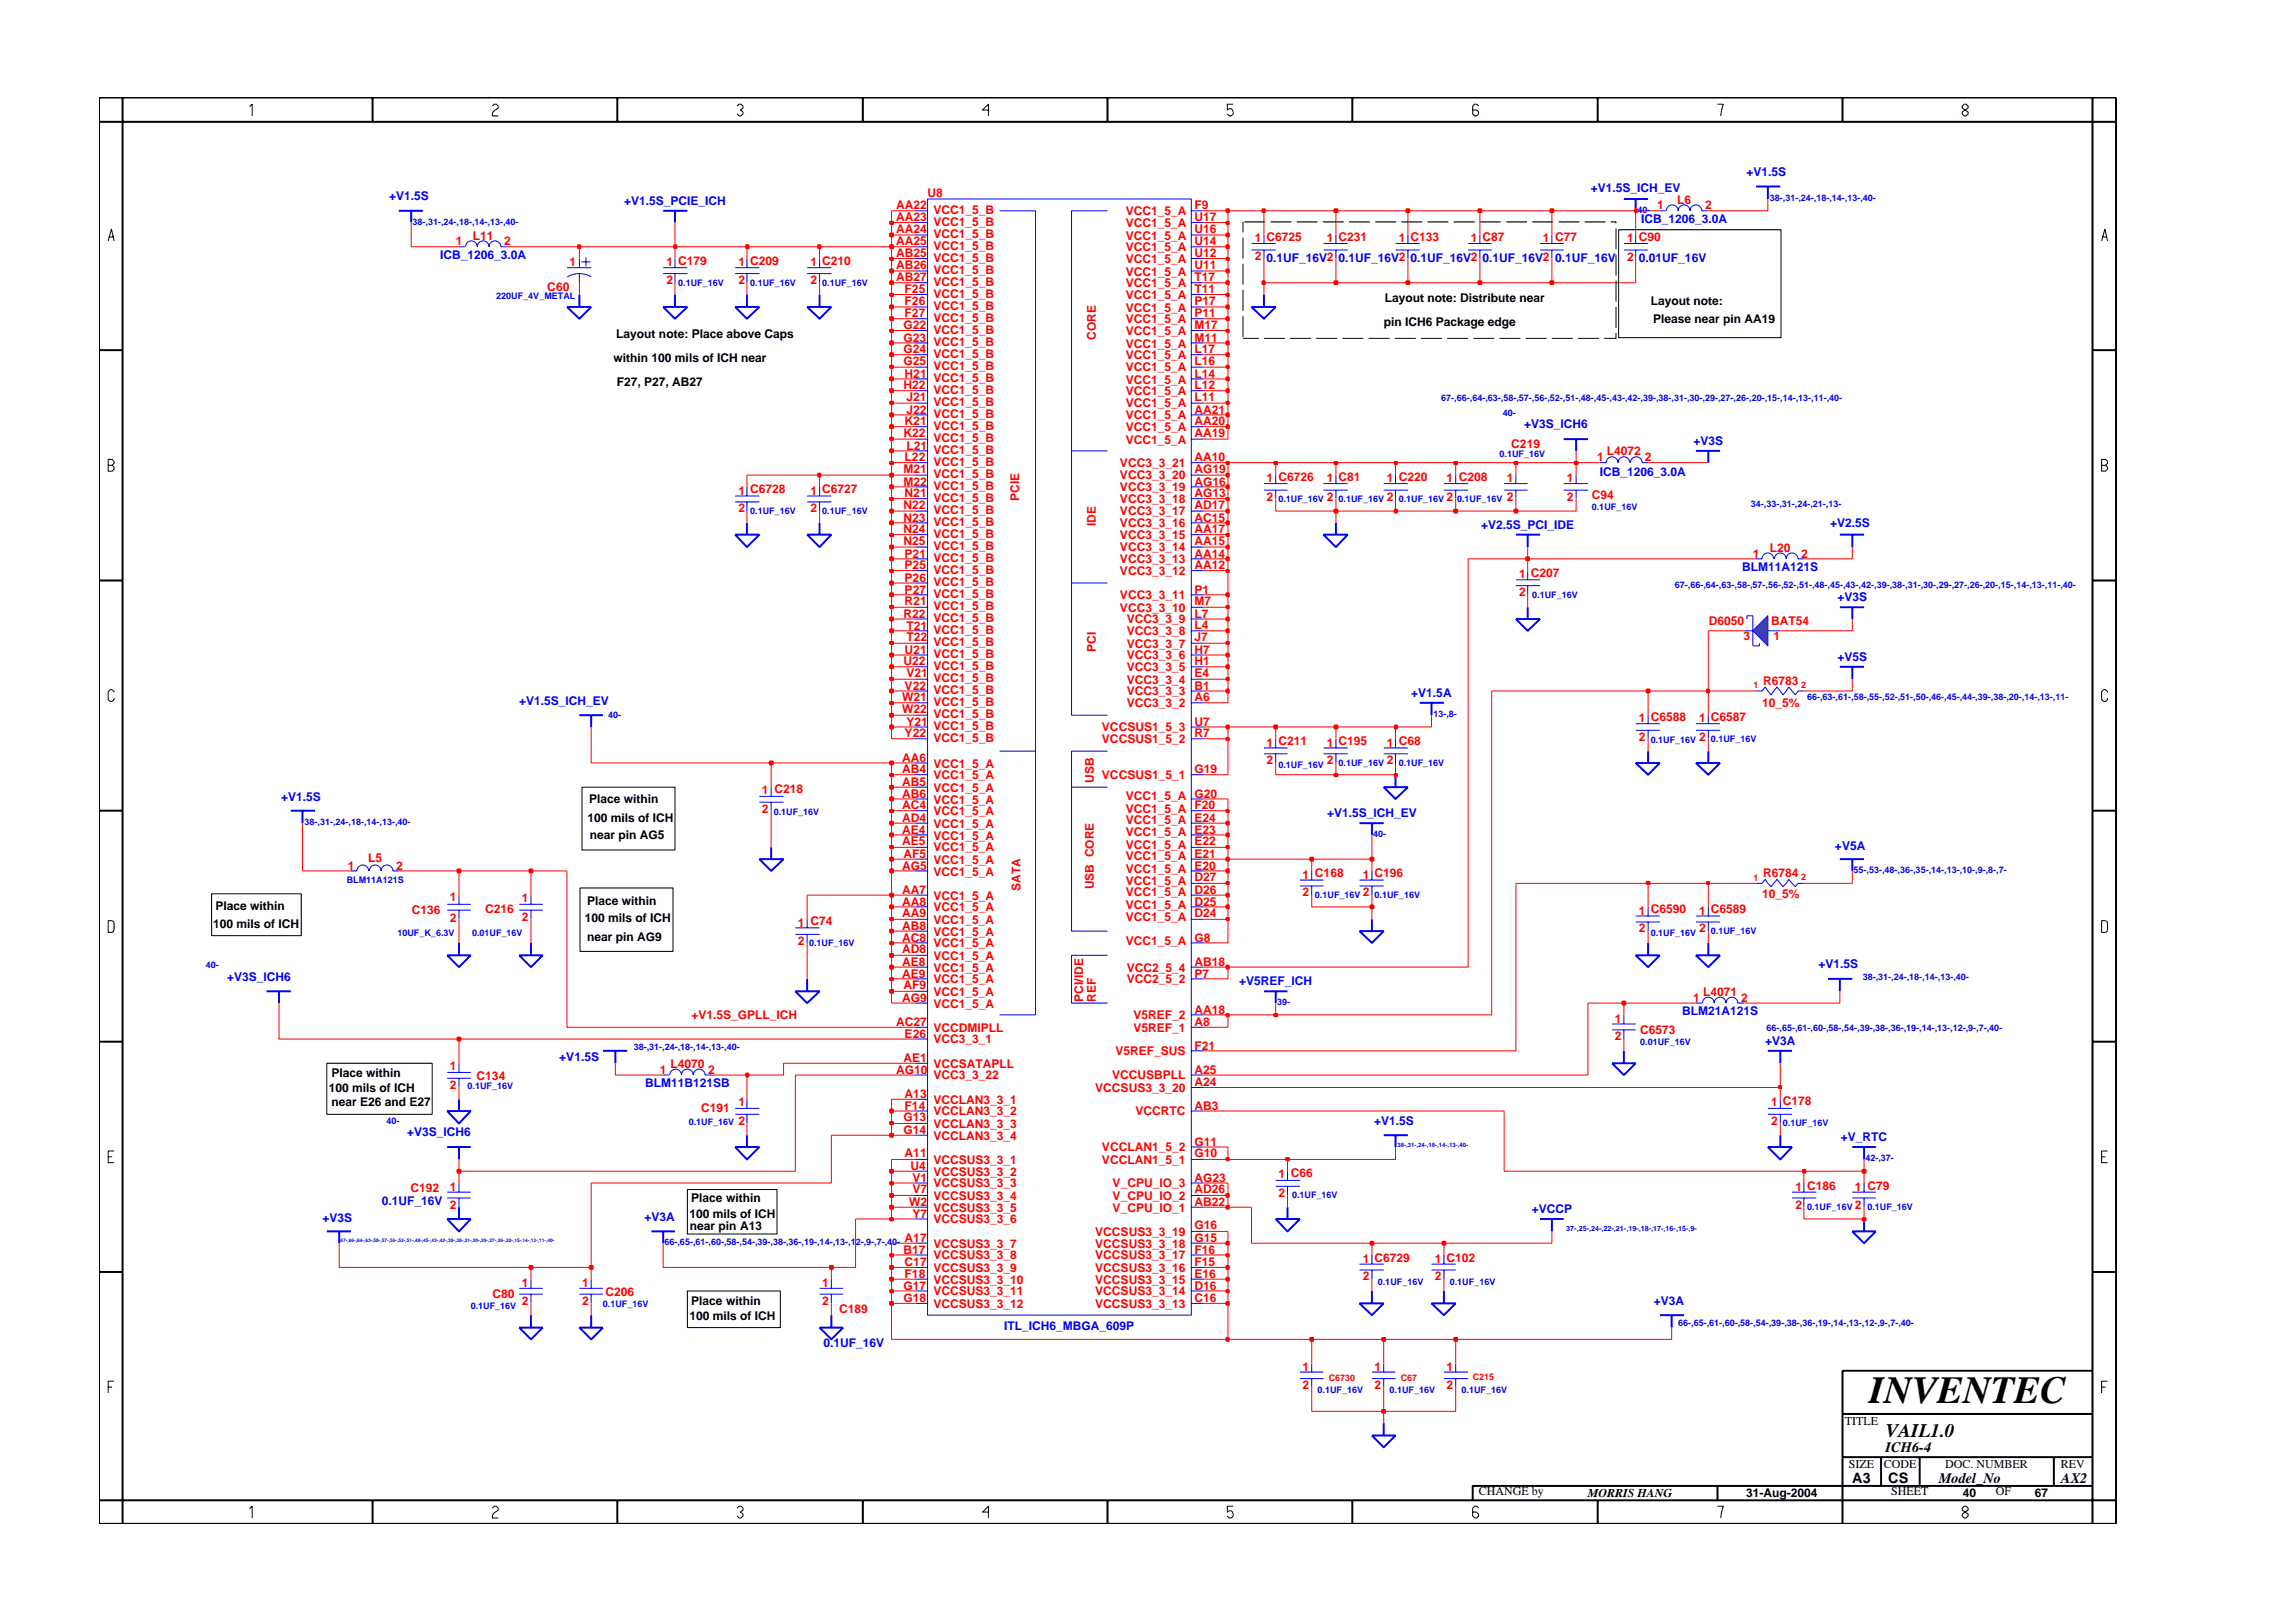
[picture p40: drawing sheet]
<svg xmlns="http://www.w3.org/2000/svg" width="297mm" height="210mm" viewBox="0 0 297 210" stroke-linecap="round" stroke-linejoin="round" font-family="sans-serif">
<defs><g id="words">
<text font-size="5" x="241.8" y="181.6">INVENTEC</text>
<text font-size="2.5" x="244" y="185.9">VAIL1.0</text>
<g font-size="1.9">
<text x="239.6" y="191.9">A3</text>
<text x="244" y="187.9">ICH6-4</text>
<text x="244.3" y="192">CS</text>
<text x="250.8" y="191.9">Model_No</text>
<text x="266.6" y="191.9">AX2</text>
</g>
<g font-size="1.6" fill="#00f">
<text x="225.9" y="22.8">+V1.5S</text>
<text x="50.3" y="25.9">+V1.5S</text>
<text x="80.7" y="26.5">+V1.5S_PCIE_ICH</text>
<text x="205.8" y="24.9">+V1.5S_ICH_EV</text>
<text x="212.3" y="28.8">ICB_1206_3.0A</text>
<text x="56.9" y="33.5">ICB_1206_3.0A</text>
<text x="163.9" y="33.9">0.1UF_16V2</text>
<text x="173.2" y="33.9">0.1UF_16V2</text>
<text x="182.5" y="33.9">0.1UF_16V2</text>
<text x="191.8" y="33.9">0.1UF_16V2</text>
<text x="201.2" y="33.9">0.1UF_16V</text>
<text x="212" y="33.9">0.01UF_16V</text>
<text x="197.2" y="55.4">+V3S_ICH6</text>
<text x="219.1" y="57.6">+V3S</text>
<text x="207" y="61.7">ICB_1206_3.0A</text>
<text x="191.6" y="68.4">+V2.5S_PCI_IDE</text>
<text x="236.8" y="68.2">+V2.5S</text>
<text x="225.4" y="73.8">BLM11A121S</text>
<text x="237.7" y="77.7">+V3S</text>
<text x="237.7" y="85.5">+V5S</text>
<text x="67.2" y="91.2">+V1.5S_ICH_EV</text>
<text x="182.6" y="90.2">+V1.5A</text>
<text x="36.4" y="103.6">+V1.5S</text>
<text x="171.7" y="105.8">+V1.5S_ICH_EV</text>
<text x="237.4" y="110">+V5A</text>
<text x="235.3" y="125.3">+V1.5S</text>
<text x="29.4" y="126.9">+V3S_ICH6</text>
<text x="160.3" y="127.5">+V5REF_ICH</text>
<text x="217.6" y="131.3">BLM21A121S</text>
<text x="72.4" y="137.3">+V1.5S</text>
<text x="228.4" y="135.2">+V3A</text>
<text x="83.4" y="140.7">BLM11B121SB</text>
<text x="52.7" y="147.1">+V3S_ICH6</text>
<text x="177.8" y="145.5">+V1.5S</text>
<text x="238.2" y="147.7">+V_RTC</text>
<text x="49.4" y="156">0.1UF_16V</text>
<text x="41.7" y="158.1">+V3S</text>
<text x="83.4" y="158">+V3A</text>
<text x="198.2" y="157">+VCCP</text>
<text x="129.9" y="172.1">ITL_ICH6_MBGA_609P</text>
<text x="213.9" y="168.8">+V3A</text>
<text x="106.5" y="174.3">0.1UF_16V</text>
</g>
<g font-size="1.6" fill="#f00">
<text x="115.9" y="27.1">AA22</text>
<text x="115.9" y="28.6">AA23</text>
<text x="120" y="25.5">U8</text>
<text x="120.8" y="27.7">VCC1_5_B</text>
<text x="120.8" y="29.2">VCC1_5_B</text>
<text x="145.7" y="29.4">VCC1_5_A</text>
<text x="145.7" y="27.9">VCC1_5_A</text>
<text x="154.5" y="28.6">U17</text>
<text x="154.5" y="27.1">F9</text>
<text x="214.4" y="27.1">1</text>
<text x="217" y="26.3">L6</text>
<text x="220.6" y="27.1">2</text>
<text x="59" y="31.8">1</text>
<text x="61.2" y="31">L11</text>
<text x="65.2" y="31.8">2</text>
<text x="73.7" y="34.5">1</text>
<text x="86.2" y="34.5">1 C179</text>
<text x="95.5" y="34.5">1 C209</text>
<text x="104.8" y="34.5">1 C210</text>
<text x="115.9" y="30.2">AA24</text>
<text x="115.9" y="31.8">AA25</text>
<text x="115.9" y="33.3">AB25</text>
<text x="115.9" y="34.8">AB26</text>
<text x="120.8" y="30.7">VCC1_5_B</text>
<text x="120.8" y="32.4">VCC1_5_B</text>
<text x="120.8" y="33.9">VCC1_5_B</text>
<text x="120.8" y="35.4">VCC1_5_B</text>
<text x="145.7" y="35.7">VCC1_5_A</text>
<text x="145.7" y="34.1">VCC1_5_A</text>
<text x="145.7" y="32.5">VCC1_5_A</text>
<text x="145.7" y="31">VCC1_5_A</text>
<text x="154.5" y="34.8">U11</text>
<text x="154.5" y="33.3">U12</text>
<text x="154.5" y="31.8">U14</text>
<text x="154.5" y="30.2">U16</text>
<text x="162.3" y="31.3">1 C6725</text>
<text x="162.3" y="33.7">2</text>
<text x="171.6" y="31.3">1 C231</text>
<text x="181" y="31.3">1 C133</text>
<text x="190.3" y="31.3">1 C87</text>
<text x="199.6" y="31.3">1 C77</text>
<text x="210.5" y="31.3">1 C90</text>
<text x="210.5" y="33.7">2</text>
<text x="70.8" y="37.6">C60</text>
<text x="86.2" y="36.8">2</text>
<text x="95.5" y="36.8">2</text>
<text x="104.8" y="36.8">2</text>
<text x="115.9" y="36.4">AB27</text>
<text x="117" y="37.9">F25</text>
<text x="117" y="39.5">F26</text>
<text x="117" y="41.1">F27</text>
<text x="120.8" y="37">VCC1_5_B</text>
<text x="120.8" y="38.5">VCC1_5_B</text>
<text x="120.8" y="40.1">VCC1_5_B</text>
<text x="120.8" y="41.7">VCC1_5_B</text>
<text x="145.7" y="38.7">VCC1_5_A</text>
<text x="145.7" y="37.2">VCC1_5_A</text>
<text x="145.7" y="41.8">VCC1_5_A</text>
<text x="145.7" y="40.3">VCC1_5_A</text>
<text x="154.5" y="37.9">T11</text>
<text x="154.5" y="36.4">T17</text>
<text x="154.5" y="41.1">P11</text>
<text x="154.5" y="39.5">P17</text>
<text x="116.9" y="42.6">G22</text>
<text x="116.9" y="44.2">G23</text>
<text x="116.9" y="45.7">G24</text>
<text x="116.9" y="47.3">G25</text>
<text x="120.8" y="44.7">VCC1_5_B</text>
<text x="120.8" y="46.3">VCC1_5_B</text>
<text x="120.8" y="47.9">VCC1_5_B</text>
<text x="120.8" y="43.2">VCC1_5_B</text>
<text x="141.8" y="44" transform="rotate(-90 141.8 44)">CORE</text>
<text x="145.7" y="45">VCC1_5_A</text>
<text x="145.7" y="43.4">VCC1_5_A</text>
<text x="145.7" y="46.5">VCC1_5_A</text>
<text x="154.5" y="44.2">M11</text>
<text x="154.5" y="42.6">M17</text>
<text x="154.5" y="47.3">L16</text>
<text x="154.5" y="45.7">L17</text>
<text x="116.9" y="50.4">H22</text>
<text x="117" y="48.9">H21</text>
<text x="117.3" y="53.5">J22</text>
<text x="117.3" y="51.9">J21</text>
<text x="120.8" y="49.4">VCC1_5_B</text>
<text x="120.8" y="51">VCC1_5_B</text>
<text x="120.8" y="52.5">VCC1_5_B</text>
<text x="145.7" y="52.7">VCC1_5_A</text>
<text x="145.7" y="51.2">VCC1_5_A</text>
<text x="145.7" y="49.6">VCC1_5_A</text>
<text x="145.7" y="48">VCC1_5_A</text>
<text x="154.5" y="51.9">L11</text>
<text x="154.5" y="50.4">L12</text>
<text x="154.5" y="53.5">AA21</text>
<text x="154.5" y="48.9">L14</text>
<text x="116.9" y="56.6">K22</text>
<text x="117" y="55">K21</text>
<text x="117" y="59.7">L22</text>
<text x="117.3" y="58.2">L21</text>
<text x="120.8" y="55.6">VCC1_5_B</text>
<text x="120.8" y="57.2">VCC1_5_B</text>
<text x="120.8" y="58.8">VCC1_5_B</text>
<text x="120.8" y="54.1">VCC1_5_B</text>
<text x="145.7" y="57.4">VCC1_5_A</text>
<text x="145.7" y="55.8">VCC1_5_A</text>
<text x="145.7" y="54.3">VCC1_5_A</text>
<text x="154.5" y="56.6">AA19</text>
<text x="154.5" y="55">AA20</text>
<text x="154.5" y="59.7">AA10</text>
<text x="195.5" y="57.9">C219</text>
<text x="206.6" y="59.7">1</text>
<text x="207.9" y="58.9">L4072</text>
<text x="212.8" y="59.7">2</text>
<text x="95.5" y="64">1 C6728</text>
<text x="104.8" y="64">1 C6727</text>
<text x="116.9" y="61.2">M21</text>
<text x="116.9" y="62.8">M22</text>
<text x="116.9" y="65.9">N22</text>
<text x="117" y="64.4">N21</text>
<text x="120.8" y="61.8">VCC1_5_B</text>
<text x="120.8" y="63.4">VCC1_5_B</text>
<text x="120.8" y="65">VCC1_5_B</text>
<text x="120.8" y="60.3">VCC1_5_B</text>
<text x="131.9" y="64.8" transform="rotate(-90 131.9 64.8)">PCIE</text>
<text x="144.9" y="65.1">VCC3_3_18</text>
<text x="144.9" y="63.6">VCC3_3_19</text>
<text x="144.9" y="62.1">VCC3_3_20</text>
<text x="144.9" y="60.4">VCC3_3_21</text>
<text x="154.5" y="65.9">AD17</text>
<text x="154.5" y="64.4">AG13</text>
<text x="154.5" y="62.8">AG16</text>
<text x="154.5" y="61.2">AG19</text>
<text x="163.9" y="62.4">1 C6726</text>
<text x="163.9" y="64.8">2</text>
<text x="171.6" y="62.4">1 C81</text>
<text x="171.6" y="64.8">2</text>
<text x="179.4" y="62.4">1 C220</text>
<text x="179.4" y="64.8">2</text>
<text x="187.1" y="62.4">1 C208</text>
<text x="187.1" y="64.8">2</text>
<text x="194.9" y="62.4">1</text>
<text x="194.9" y="64.8">2</text>
<text x="202.7" y="62.4">1</text>
<text x="202.7" y="64.8">2</text>
<text x="205.9" y="64.6">C94</text>
<text x="95.5" y="66.3">2</text>
<text x="104.8" y="66.3">2</text>
<text x="116.9" y="67.5">N23</text>
<text x="116.9" y="69">N24</text>
<text x="116.9" y="70.5">N25</text>
<text x="120.8" y="66.5">VCC1_5_B</text>
<text x="120.8" y="68.1">VCC1_5_B</text>
<text x="120.8" y="69.6">VCC1_5_B</text>
<text x="120.8" y="71.1">VCC1_5_B</text>
<text x="141.8" y="68.1" transform="rotate(-90 141.8 68.1)">IDE</text>
<text x="144.9" y="69.8">VCC3_3_15</text>
<text x="144.9" y="68.2">VCC3_3_16</text>
<text x="144.9" y="66.7">VCC3_3_17</text>
<text x="144.9" y="71.4">VCC3_3_14</text>
<text x="154.5" y="69">AA17</text>
<text x="154.5" y="67.5">AC15</text>
<text x="154.5" y="70.5">AA15</text>
<text x="229" y="71.4">L20</text>
<text x="117" y="72.2">P21</text>
<text x="117" y="73.7">P25</text>
<text x="117" y="75.3">P26</text>
<text x="117" y="76.8">P27</text>
<text x="120.8" y="72.7">VCC1_5_B</text>
<text x="120.8" y="74.3">VCC1_5_B</text>
<text x="120.8" y="75.8">VCC1_5_B</text>
<text x="120.8" y="77.4">VCC1_5_B</text>
<text x="144.9" y="77.5">VCC3_3_11</text>
<text x="144.9" y="74.4">VCC3_3_12</text>
<text x="144.9" y="72.9">VCC3_3_13</text>
<text x="154.5" y="76.8">P1</text>
<text x="154.5" y="73.7">AA12</text>
<text x="154.5" y="72.1">AA14</text>
<text x="196.5" y="74.9">1 C207</text>
<text x="196.5" y="77.1">2</text>
<text x="226.8" y="72.2">1</text>
<text x="233" y="72.2">2</text>
<text x="116.9" y="79.9">R22</text>
<text x="117" y="78.3">R21</text>
<text x="117.3" y="81.5">T21</text>
<text x="117.3" y="83">T22</text>
<text x="120.8" y="78.9">VCC1_5_B</text>
<text x="120.8" y="80.4">VCC1_5_B</text>
<text x="120.8" y="82.1">VCC1_5_B</text>
<text x="120.8" y="83.6">VCC1_5_B</text>
<text x="144.9" y="79.2">VCC3_3_10</text>
<text x="145.8" y="83.8">VCC3_3_7</text>
<text x="145.8" y="82.2">VCC3_3_8</text>
<text x="145.8" y="80.7">VCC3_3_9</text>
<text x="154.5" y="78.3">M7</text>
<text x="154.5" y="83">J7</text>
<text x="154.5" y="81.5">L4</text>
<text x="154.5" y="79.9">L7</text>
<text x="221.1" y="80.8">D6050</text>
<text x="225.6" y="82.8">3</text>
<text x="229.1" y="80.8">BAT54</text>
<text x="229.5" y="82.8">1</text>
<text x="116.9" y="86.1">U22</text>
<text x="117" y="84.6">U21</text>
<text x="117" y="89.3">V22</text>
<text x="117.3" y="87.6">V21</text>
<text x="120.8" y="85.2">VCC1_5_B</text>
<text x="120.8" y="86.7">VCC1_5_B</text>
<text x="120.8" y="88.2">VCC1_5_B</text>
<text x="120.8" y="89.8">VCC1_5_B</text>
<text x="141.8" y="84.3" transform="rotate(-90 141.8 84.3)">PCI</text>
<text x="145.8" y="88.5">VCC3_3_4</text>
<text x="145.8" y="86.9">VCC3_3_5</text>
<text x="145.8" y="85.3">VCC3_3_6</text>
<text x="145.8" y="90">VCC3_3_3</text>
<text x="154.5" y="89.3">B1</text>
<text x="154.5" y="87.6">E4</text>
<text x="154.5" y="86.1">H1</text>
<text x="154.5" y="84.6">H7</text>
<text x="228.1" y="88.7">R6783</text>
<text x="116.7" y="92.3">W22</text>
<text x="116.7" y="90.8">W21</text>
<text x="117" y="95.4">Y22</text>
<text x="117.3" y="93.9">Y21</text>
<text x="120.8" y="92.9">VCC1_5_B</text>
<text x="120.8" y="94.5">VCC1_5_B</text>
<text x="120.8" y="91.4">VCC1_5_B</text>
<text x="142.6" y="94.6">VCCSUS1_5_3</text>
<text x="145.8" y="91.5">VCC3_3_2</text>
<text x="154.5" y="90.8">A6</text>
<text x="154.5" y="95.4">R7</text>
<text x="154.5" y="93.9">U7</text>
<text x="212" y="93.5">1 C6588</text>
<text x="212" y="95.9">2</text>
<text x="219.8" y="93.5">1 C6587</text>
<text x="219.8" y="95.9">2</text>
<text x="228" y="91.5">10_5%</text>
<text x="116.7" y="100.1">AB4</text>
<text x="116.7" y="101.7">AB5</text>
<text x="116.7" y="98.6">AA6</text>
<text x="120.8" y="96">VCC1_5_B</text>
<text x="120.8" y="100.9">VCC1_5_A</text>
<text x="120.8" y="99.3">VCC1_5_A</text>
<text x="141.5" y="101.3" transform="rotate(-90 141.5 101.3)">USB</text>
<text x="142.6" y="100.8">VCCSUS1_5_1</text>
<text x="142.6" y="96.2">VCCSUS1_5_2</text>
<text x="154.5" y="100.1">G19</text>
<text x="163.9" y="96.6">1 C211</text>
<text x="163.9" y="98.9">2</text>
<text x="171.6" y="96.6">1 C195</text>
<text x="171.6" y="98.9">2</text>
<text x="179.4" y="96.6">1 C68</text>
<text x="179.4" y="98.9">2</text>
<text x="98.6" y="102.8">1 C218</text>
<text x="98.6" y="105.2">2</text>
<text x="116.7" y="107.9">AE4</text>
<text x="116.7" y="103.2">AB6</text>
<text x="116.7" y="104.7">AC4</text>
<text x="116.7" y="106.4">AD4</text>
<text x="120.8" y="102.5">VCC1_5_A</text>
<text x="120.8" y="104">VCC1_5_A</text>
<text x="120.8" y="105.5">VCC1_5_A</text>
<text x="120.8" y="107.1">VCC1_5_A</text>
<text x="145.7" y="103.6">VCC1_5_A</text>
<text x="145.7" y="106.7">VCC1_5_A</text>
<text x="145.7" y="105.2">VCC1_5_A</text>
<text x="154.5" y="103.2">G20</text>
<text x="154.5" y="107.9">E23</text>
<text x="154.5" y="106.4">E24</text>
<text x="154.5" y="104.7">F20</text>
<text x="45" y="112.5">1</text>
<text x="47.6" y="111.5">L5</text>
<text x="51.3" y="112.5">2</text>
<text x="116.7" y="109.4">AE5</text>
<text x="116.7" y="112.5">AG5</text>
<text x="116.9" y="111">AF5</text>
<text x="120.8" y="108.6">VCC1_5_A</text>
<text x="120.8" y="110.2">VCC1_5_A</text>
<text x="120.8" y="111.8">VCC1_5_A</text>
<text x="120.8" y="113.3">VCC1_5_A</text>
<text x="145.7" y="113">VCC1_5_A</text>
<text x="145.7" y="111.4">VCC1_5_A</text>
<text x="145.7" y="109.8">VCC1_5_A</text>
<text x="145.7" y="108.2">VCC1_5_A</text>
<text x="154.5" y="112.5">E20</text>
<text x="154.5" y="111">E21</text>
<text x="154.5" y="109.4">E22</text>
<text x="168.5" y="113.7">1 C168</text>
<text x="176.3" y="113.7">1 C196</text>
<text x="228.1" y="113.6">R6784</text>
<text x="53.3" y="118.3">C136</text>
<text x="58.2" y="116.6">1</text>
<text x="58.2" y="119.3">2</text>
<text x="62.8" y="118.1">C216</text>
<text x="67.5" y="116.8">1</text>
<text x="67.5" y="119.1">2</text>
<text x="103.2" y="119.9">1 C74</text>
<text x="116.7" y="115.7">AA7</text>
<text x="116.7" y="117.2">AA8</text>
<text x="116.7" y="118.7">AA9</text>
<text x="120.8" y="116.4">VCC1_5_A</text>
<text x="120.8" y="118">VCC1_5_A</text>
<text x="120.8" y="119.6">VCC1_5_A</text>
<text x="132" y="115.2" transform="rotate(-90 132 115.2)">SATA</text>
<text x="141.5" y="115.1" transform="rotate(-90 141.5 115.1)">USB CORE</text>
<text x="145.7" y="119.1">VCC1_5_A</text>
<text x="145.7" y="117.6">VCC1_5_A</text>
<text x="145.7" y="116">VCC1_5_A</text>
<text x="145.7" y="114.5">VCC1_5_A</text>
<text x="154.5" y="118.7">D24</text>
<text x="154.5" y="117.2">D25</text>
<text x="154.5" y="115.7">D26</text>
<text x="154.5" y="114.1">D27</text>
<text x="168.5" y="116">2</text>
<text x="176.3" y="116">2</text>
<text x="212" y="118.4">1 C6590</text>
<text x="219.8" y="118.4">1 C6589</text>
<text x="228" y="116.3">10_5%</text>
<text x="103.2" y="122.3">2</text>
<text x="116.7" y="123.4">AD8</text>
<text x="116.7" y="125">AE8</text>
<text x="116.7" y="120.3">AB8</text>
<text x="116.7" y="121.9">AC8</text>
<text x="120.8" y="125.7">VCC1_5_A</text>
<text x="120.8" y="121.1">VCC1_5_A</text>
<text x="120.8" y="122.6">VCC1_5_A</text>
<text x="120.8" y="124.2">VCC1_5_A</text>
<text x="145.7" y="122.3">VCC1_5_A</text>
<text x="145.8" y="125.7">VCC2_5_4</text>
<text x="154.5" y="121.9">G8</text>
<text x="154.5" y="125">AB18</text>
<text x="212" y="120.7">2</text>
<text x="219.8" y="120.7">2</text>
<text x="89.5" y="131.9">+V1.5S_GPLL_ICH</text>
<text x="116.7" y="129.6">AG9</text>
<text x="116.7" y="126.5">AE9</text>
<text x="116.9" y="128">AF9</text>
<text x="120.8" y="127.3">VCC1_5_A</text>
<text x="120.8" y="128.9">VCC1_5_A</text>
<text x="120.8" y="130.4">VCC1_5_A</text>
<text x="140.2" y="129.6" transform="rotate(-90 140.2 129.6)">PCI/IDE</text>
<text x="141.8" y="129.6" transform="rotate(-90 141.8 129.6)">REF</text>
<text x="145.8" y="127.2">VCC2_5_2</text>
<text x="146.6" y="131.9">V5REF_2</text>
<text x="154.5" y="131.2">AA18</text>
<text x="154.5" y="126.5">P7</text>
<text x="219.1" y="129.6">1</text>
<text x="220.3" y="128.9">L4071</text>
<text x="225.2" y="129.6">2</text>
<text x="115.9" y="132.8">AC27</text>
<text x="116.9" y="137.4">AE1</text>
<text x="117" y="134.3">E26</text>
<text x="120.8" y="133.5">VCCDMIPLL</text>
<text x="120.8" y="135">VCC3_3_1</text>
<text x="144.3" y="136.6">V5REF_SUS</text>
<text x="146.6" y="133.5">V5REF_1</text>
<text x="154.5" y="132.8">A8</text>
<text x="154.5" y="135.8">F21</text>
<text x="208.9" y="132.3">1</text>
<text x="208.9" y="134.6">2</text>
<text x="212.2" y="133.9">C6573</text>
<text x="58.2" y="138.5">1</text>
<text x="58.2" y="140.9">2</text>
<text x="61.7" y="139.7">C134</text>
<text x="85.4" y="139">1</text>
<text x="86.7" y="138.2">L4070</text>
<text x="90.7" y="143.9">C191</text>
<text x="91.6" y="139">2</text>
<text x="95.5" y="143.2">1</text>
<text x="115.9" y="139">AG10</text>
<text x="117" y="142.1">A13</text>
<text x="117" y="143.6">F14</text>
<text x="120.8" y="142.8">VCCLAN3_3_1</text>
<text x="120.8" y="139.7">VCC3_3_22</text>
<text x="120.8" y="138.2">VCCSATAPLL</text>
<text x="141.7" y="141.3">VCCSUS3_3_20</text>
<text x="143.9" y="139.7">VCCUSBPLL</text>
<text x="154.5" y="140.5">A24</text>
<text x="154.5" y="143.6">AB3</text>
<text x="154.5" y="139">A25</text>
<text x="229.1" y="143.2">1 C178</text>
<text x="95.5" y="145.6">2</text>
<text x="116.9" y="145.1">G13</text>
<text x="116.9" y="146.7">G14</text>
<text x="117" y="149.8">A11</text>
<text x="120.8" y="144.3">VCCLAN3_3_2</text>
<text x="120.8" y="146">VCCLAN3_3_3</text>
<text x="120.8" y="147.5">VCCLAN3_3_4</text>
<text x="142.6" y="149">VCCLAN1_5_2</text>
<text x="146.9" y="144.3">VCCRTC</text>
<text x="154.5" y="149.8">G10</text>
<text x="154.5" y="148.3">G11</text>
<text x="229.1" y="145.6">2</text>
<text x="53.1" y="154.2">C192</text>
<text x="58.2" y="154.1">1</text>
<text x="117.8" y="151.4">U4</text>
<text x="118.1" y="152.9">V1</text>
<text x="118.1" y="154.4">V7</text>
<text x="120.8" y="150.6">VCCSUS3_3_1</text>
<text x="120.8" y="152.1">VCCSUS3_3_2</text>
<text x="120.8" y="153.7">VCCSUS3_3_3</text>
<text x="120.8" y="155.3">VCCSUS3_3_4</text>
<text x="142.6" y="150.6">VCCLAN1_5_1</text>
<text x="143.9" y="155.3">V_CPU_IO_2</text>
<text x="143.9" y="153.7">V_CPU_IO_3</text>
<text x="154.5" y="154.4">AD26</text>
<text x="154.5" y="152.9">AG23</text>
<text x="165.4" y="152.5">1 C66</text>
<text x="165.4" y="154.9">2</text>
<text x="232.3" y="154.1">1 C186</text>
<text x="240" y="154.1">1 C79</text>
<text x="58.2" y="156.4">2</text>
<text x="117" y="160.7">A17</text>
<text x="117.6" y="156.1">W2</text>
<text x="118.1" y="157.6">Y7</text>
<text x="120.8" y="156.8">VCCSUS3_3_5</text>
<text x="120.8" y="158.3">VCCSUS3_3_6</text>
<text x="120.8" y="161.5">VCCSUS3_3_7</text>
<text x="141.7" y="161.5">VCCSUS3_3_18</text>
<text x="141.7" y="159.9">VCCSUS3_3_19</text>
<text x="143.9" y="156.8">V_CPU_IO_1</text>
<text x="154.5" y="160.7">G15</text>
<text x="154.5" y="159.1">G16</text>
<text x="154.5" y="156.1">AB22</text>
<text x="232.3" y="156.4">2</text>
<text x="240" y="156.4">2</text>
<text x="63.7" y="168">C80</text>
<text x="67.5" y="166.6">1</text>
<text x="75.3" y="166.6">1</text>
<text x="78.3" y="167.7">C206</text>
<text x="106.4" y="166.6">1</text>
<text x="116.9" y="166.9">G17</text>
<text x="116.9" y="162.2">B17</text>
<text x="117" y="165.4">F18</text>
<text x="117" y="163.8">C17</text>
<text x="120.8" y="166.1">VCCSUS3_3_10</text>
<text x="120.8" y="167.6">VCCSUS3_3_11</text>
<text x="120.8" y="163">VCCSUS3_3_8</text>
<text x="120.8" y="164.6">VCCSUS3_3_9</text>
<text x="141.7" y="167.6">VCCSUS3_3_14</text>
<text x="141.7" y="166.1">VCCSUS3_3_15</text>
<text x="141.7" y="164.6">VCCSUS3_3_16</text>
<text x="141.7" y="163">VCCSUS3_3_17</text>
<text x="154.5" y="166.9">D16</text>
<text x="154.5" y="165.4">E16</text>
<text x="154.5" y="163.8">F15</text>
<text x="154.5" y="162.2">F16</text>
<text x="176.3" y="163.4">1 C6729</text>
<text x="176.3" y="165.7">2</text>
<text x="185.6" y="163.4">1 C102</text>
<text x="185.6" y="165.7">2</text>
<text x="67.5" y="168.8">2</text>
<text x="75.3" y="168.8">2</text>
<text x="106.4" y="168.8">2</text>
<text x="108.6" y="169.9">C189</text>
<text x="116.9" y="168.5">G18</text>
<text x="120.8" y="169.2">VCCSUS3_3_12</text>
<text x="141.7" y="169.2">VCCSUS3_3_13</text>
<text x="154.5" y="168.5">C16</text>
<text x="168.5" y="177.4">1</text>
<text x="168.5" y="179.8">2</text>
<text x="177.8" y="177.4">1</text>
<text x="177.8" y="179.8">2</text>
<text x="187.1" y="177.4">1</text>
<text x="187.1" y="179.8">2</text>
</g>
<g font-size="1.6">
<text x="179.2" y="39.1">Layout note: Distribute near</text>
<text x="213.6" y="39.5">Layout note:</text>
<text x="213.9" y="41.8">Please near pin AA19</text>
<text x="79.4" y="46.9">within 100 mils of ICH near</text>
<text x="79.7" y="43.8">Layout note: Place above Caps</text>
<text x="179" y="42.2">pin ICH6 Package edge</text>
<text x="79.8" y="49.9">F27, P27, AB27</text>
<text x="76" y="106.3">100 mils of ICH</text>
<text x="76.2" y="104">Place within</text>
<text x="76.3" y="108.6">near pin AG5</text>
<text x="27.9" y="117.8">Place within</text>
<text x="75.7" y="119.4">100 mils of ICH</text>
<text x="76" y="117.1">Place within</text>
<text x="27.6" y="120.1">100 mils of ICH</text>
<text x="76" y="121.7">near pin AG9</text>
<text x="42.6" y="141.3">100 mils of ICH</text>
<text x="42.9" y="139.4">Place within</text>
<text x="42.9" y="143.2">near E26 and E27</text>
<text x="89.4" y="155.6">Place within</text>
<text x="89.2" y="157.6">100 mils of ICH</text>
<text x="89.3" y="159.2">near pin A13</text>
<text x="89.2" y="170.8">100 mils of ICH</text>
<text x="89.4" y="168.8">Place within</text>
<text x="238.7" y="184.4">TITLE</text>
<text x="239.2" y="190">SIZE</text>
<text x="243.7" y="190">CODE</text>
<text x="251.6" y="190">DOC. NUMBER</text>
<text x="266.6" y="190">REV</text>
<text x="191.3" y="193.5">CHANGE by</text>
<text x="205.4" y="193.7">MORRIS HANG</text>
<text x="225.9" y="193.7">31-Aug-2004</text>
<text x="244.7" y="193.5">SHEET</text>
<text x="253.9" y="193.7">40</text>
<text x="258.2" y="193.5">OF</text>
<text x="263.3" y="193.7">67</text>
</g>
<g font-size="1.2" fill="#00f">
<text x="53.4" y="29.1">38-,31-,24-,18-,14-,13-,40-</text>
<text x="211.9" y="27.5">40-</text>
<text x="229" y="26">38-,31-,24-,18-,14-,13-,40-</text>
<text x="64.2" y="38.7">220UF_4V_METAL</text>
<text x="87.7" y="37">0.1UF_16V</text>
<text x="97.1" y="37">0.1UF_16V</text>
<text x="106.4" y="37">0.1UF_16V</text>
<text x="186.5" y="51.9">67-,66-,64-,63-,58-,57-,56-,52-,51-,48-,45-,43-,42-,39-,38-,31-,30-,29-,27-,26-,20-,15-,14-,13-,11-,40-</text>
<text x="194.4" y="53.8">40-</text>
<text x="194" y="59.1">0.1UF_16V</text>
<text x="165.4" y="65">0.1UF_16V</text>
<text x="173.2" y="65">0.1UF_16V</text>
<text x="181" y="65">0.1UF_16V</text>
<text x="188.5" y="65">0.1UF_16V</text>
<text x="226.5" y="65.6">34-,33-,31-,24-,21-,13-</text>
<text x="97.1" y="66.5">0.1UF_16V</text>
<text x="106.4" y="66.5">0.1UF_16V</text>
<text x="205.9" y="66.1">0.1UF_16V</text>
<text x="198.2" y="77.4">0.1UF_16V</text>
<text x="216.7" y="76.1">67-,66-,64-,63-,58-,57-,56-,52-,51-,48-,45-,43-,42-,39-,38-,31-,30-,29-,27-,26-,20-,15-,14-,13-,11-,40-</text>
<text x="78.7" y="92.9">40-</text>
<text x="185.4" y="92.8">13-,8-</text>
<text x="233.8" y="90.6">66-,63-,61-,58-,55-,52-,51-,50-,46-,45-,44-,39-,38-,20-,14-,13-,11-</text>
<text x="165.4" y="99.3">0.1UF_16V</text>
<text x="173.2" y="99.2">0.1UF_16V</text>
<text x="181" y="99.2">0.1UF_16V</text>
<text x="213.6" y="96.2">0.1UF_16V</text>
<text x="221.3" y="96">0.1UF_16V</text>
<text x="39.4" y="106.8">38-,31-,24-,18-,14-,13-,40-</text>
<text x="100.1" y="105.5">0.1UF_16V</text>
<text x="177.7" y="108.3">40-</text>
<text x="239.8" y="113">55-,53-,48-,36-,35-,14-,13-,10-,9-,8-,7-</text>
<text x="44.9" y="114.3">BLM11A121S</text>
<text x="170.1" y="116.3">0.1UF_16V</text>
<text x="177.8" y="116.3">0.1UF_16V</text>
<text x="26.6" y="125.2">40-</text>
<text x="51.4" y="121.1">10UF_K_6.3V</text>
<text x="61.1" y="121.2">0.01UF_16V</text>
<text x="104.7" y="122.4">0.1UF_16V</text>
<text x="213.6" y="121.1">0.1UF_16V</text>
<text x="221.3" y="120.9">0.1UF_16V</text>
<text x="165.2" y="130.1">39-</text>
<text x="241" y="126.9">38-,31-,24-,18-,14-,13-,40-</text>
<text x="82" y="135.9">38-,31-,24-,18-,14-,13-,40-</text>
<text x="212.2" y="135.2">0.01UF_16V</text>
<text x="228.5" y="133.5">66-,65-,61-,60-,58-,54-,39-,38-,36-,19-,14-,13-,12-,9-,7-,40-</text>
<text x="60.5" y="141">0.1UF_16V</text>
<text x="50" y="145.4">40-</text>
<text x="89.1" y="145.6">0.1UF_16V</text>
<text x="230.7" y="145.7">0.1UF_16V</text>
<text x="167.2" y="155">0.1UF_16V</text>
<text x="241.3" y="150.3">42-,37-</text>
<text x="86" y="161.1">66-,65-,61-,60-,58-,54-,39-,38-,36-,19-,14-,13-,12-,9-,7-,40-</text>
<text x="233.8" y="156.6">0.1UF_16V</text>
<text x="241.6" y="156.6">0.1UF_16V</text>
<text x="178.3" y="166.3">0.1UF_16V</text>
<text x="187.6" y="166.3">0.1UF_16V</text>
<text x="60.9" y="169.3">0.1UF_16V</text>
<text x="78" y="169.1">0.1UF_16V</text>
<text x="217.1" y="171.6">66-,65-,61-,60-,58-,54-,39-,38-,36-,19-,14-,13-,12-,9-,7-,40-</text>
<text x="170.5" y="180.3">0.1UF_16V</text>
<text x="179.8" y="180.3">0.1UF_16V</text>
<text x="189.1" y="180.3">0.1UF_16V</text>
</g>
<g font-size="1.2" fill="#f00">
<text x="226.9" y="89.1">1</text>
<text x="233" y="89">2</text>
<text x="226.9" y="114">1</text>
<text x="233" y="113.9">2</text>
<text x="171.9" y="178.7">C6730</text>
<text x="181.2" y="178.7">C67</text>
<text x="190.5" y="178.6">C215</text>
</g>
<text font-size=".9" fill="#00f" x="202.6" y="159.4">37-,25-,24-,22-,21-,19-,18-,17-,16-,15-,9-</text>
<text font-size=".8" fill="#00f" x="180.8" y="148.4">38-,31-,24-,18-,14-,13-,40-</text>
<text font-size=".6" fill="#00f" x="44.1" y="160.7">67-,66-,64-,63-,58-,57-,56-,52-,51-,48-,45-,43-,42-,39-,38-,31-,30-,29-,27-,26-,20-,15-,14-,13-,11-,40-</text>
</g></defs>
<path d="M73.3 39.7h3.2l-1.5 1.5zM75 38.1v1.6M37.6 104.9h3.2M39.1 104.9v1.6M78 136h3.1M79.6 136v1.6M211.6 123.6h3.1l-1.5 1.6zM213.2 122v1.6M219.4 123.6h3.1l-1.5 1.6zM221 122v1.6M179 146.9h3.1M180.5 146.9v1.5" fill="none" stroke="#00f" stroke-width=".25"/>
<path d="M226.8 79.7v3.9M225.7 81.6h1.1M228.7 81.6h1.6M104.4 119v1.1M102.9 120.1h3.1M102.9 120.9h3.1M104.4 120.9v1.1M228.7 143.4h3.1M228.7 144.2h3.1M230.3 142.3v1.1M230.3 144.2v1.2" fill="none" stroke="#00f" stroke-width=".13"/>
<path d="M226.8 81.6l1.9-1.9v3.9z" fill-rule="evenodd" fill="#3c3cc8" stroke="#00f" stroke-width=".13"/>
<g fill="none" stroke="#00f" stroke-width=".13">
<path d="M59.4 31.9h.7M60.2 31.9a.76 .76 0 0 1 .8-.7 .76 .76 0 0 1 .8 .7 .76 .76 0 0 1 .7-.7 .76 .76 0 0 1 .8 .7 .76 .76 0 0 1 .7-.7 .76 .76 0 0 1 .8 .7h.8M73.3 34.6h3.2M75 33.5v1.1M75 35.4v1.2M75.2 33.9h1.2M75.8 33.3v1.2M76.5 35.8a3 3 0 0 0-3.1 0M85.8 34.6h3.1M85.8 35.4h3.1M87.3 33.5v1.1M87.3 35.4v1.2"/>
<path d="M95.1 34.6h3.1M95.1 35.4h3.1M96.6 33.5v1.1M96.6 35.4v1.2M104.4 34.6h3.2M104.4 35.4h3.2M106 33.5v1.1M106 35.4v1.2M118.4 27.3h1.6M118.4 28.8h1.6M118.4 30.4h1.6M118.4 31.9h1.6"/>
<path d="M118.4 33.5h1.6M118.4 35.1h1.6M118.4 36.6h1.6M118.4 38.1h1.6M118.4 39.7h1.6M120 25.8h34.1v144.4h-34.1zM129.3 27.3h4.7v104h-4.7M143.3 27.3h-4.7v65.3h4.7M154.1 27.3h1.6M154.1 28.8h1.6M154.1 30.4h1.6M154.1 31.9h1.6"/>
<path d="M154.1 33.5h1.6M154.1 35.1h1.6M154.1 36.6h1.6M154.1 38.1h1.6M154.1 39.7h1.6M161.9 31.5h3.1M161.9 32.4h3.1M163.5 30.4v1.1M163.5 32.4v1.1M171.2 31.5h3.2M171.2 32.4h3.2M172.8 30.4v1.1"/>
<path d="M172.8 32.4v1.1M180.5 31.5h3.2M180.5 32.4h3.2M182.1 30.4v1.1M182.1 32.4v1.1M189.9 31.5h3.1M189.9 32.4h3.1M191.5 30.4v1.1M191.5 32.4v1.1M199.2 31.5h3.1M199.2 32.4h3.1M200.8 30.4v1.1"/>
<path d="M200.8 32.4v1.1M210.1 31.5h3.1M210.1 32.4h3.1M211.6 30.4v1.1M211.6 32.4v1.1M214.7 27.3h.8M215.6 27.3a.76 .76 0 0 1 .8-.8 .76 .76 0 0 1 .7 .8 .76 .76 0 0 1 .8-.8 .76 .76 0 0 1 .7 .8 .76 .76 0 0 1 .8-.8 .76 .76 0 0 1 .8 .8h.8M118.4 41.2h1.6M118.4 42.8h1.6M118.4 44.4h1.6M118.4 45.9h1.6M118.4 47.5h1.6"/>
<path d="M118.4 49h1.6M118.4 50.6h1.6M118.4 52.2h1.6M118.4 53.7h1.6M118.4 55.2h1.6M118.4 56.8h1.6M118.4 58.3h1.6M118.4 59.9h1.6M138.6 58.3h4.7M154.1 41.2h1.6M154.1 42.8h1.6M154.1 44.4h1.6"/>
<path d="M154.1 45.9h1.6M154.1 47.5h1.6M154.1 49h1.6M154.1 50.6h1.6M154.1 52.2h1.6M154.1 53.7h1.6M154.1 55.2h1.6M154.1 56.8h1.6M154.1 59.9h1.6M207 59.9h.8a.76 .76 0 0 1 .8-.8 .76 .76 0 0 1 .7 .8 .76 .76 0 0 1 .8-.8 .76 .76 0 0 1 .7 .8M210.9 59.9a.76 .76 0 0 1 .8-.8 .76 .76 0 0 1 .8 .8h.7M95.1 64.2h3.1"/>
<path d="M95.1 65h3.1M96.6 63v1.2M96.6 65v1.1M104.4 64.2h3.2M104.4 65h3.2M106 63v1.2M106 65v1.1M118.4 72.3h1.6M118.4 61.5h1.6M118.4 63h1.6M118.4 64.5h1.6M118.4 66.1h1.6"/>
<path d="M118.4 67.7h1.6M118.4 69.2h1.6M118.4 70.8h1.6M118.4 73.8h1.6M118.4 75.5h1.6M118.4 77h1.6M118.4 78.6h1.6M138.6 75.5h4.7M154.1 72.3h1.6M154.1 61.5h1.6M154.1 63h1.6M154.1 64.5h1.6"/>
<path d="M154.1 66.1h1.6M154.1 67.7h1.6M154.1 69.2h1.6M154.1 70.8h1.6M154.1 73.8h1.6M154.1 77h1.6M154.1 78.6h1.6M163.5 62.6h3.1M163.5 63.4h3.1M165 61.5v1.1M165 63.4v1.1M171.2 62.6h3.2"/>
<path d="M171.2 63.4h3.2M172.8 61.5v1.1M172.8 63.4v1.1M179 62.6h3.1M179 63.4h3.1M180.5 61.5v1.1M180.5 63.4v1.1M186.8 62.6h3.1M186.8 63.4h3.1M188.3 61.5v1.1M188.3 63.4v1.1M194.6 62.6h3"/>
<path d="M194.6 63.4h3M196.1 75h3.1M196.1 75.8h3.1M196.1 61.5v1.1M196.1 63.4v1.1M197.6 73.8v1.2M197.6 75.8v1.2M202.3 62.6h3.1M202.3 63.4h3.1M203.9 61.5v1.1M203.9 63.4v1.1M226.8 79.7h-.8v.4"/>
<path d="M227.2 72.3h.8a.76 .76 0 0 1 .7-.7 .76 .76 0 0 1 .8 .7M229.6 72.3a.76 .76 0 0 1 .7-.7 .76 .76 0 0 1 .8 .7 .76 .76 0 0 1 .7-.7 .76 .76 0 0 1 .8 .7h.8M118.4 80.1h1.6M118.4 81.6h1.6M118.4 83.2h1.6M118.4 84.8h1.6M118.4 86.3h1.6M118.4 87.9h1.6M118.4 89.4h1.6M118.4 90.9h1.6M118.4 92.6h1.6M118.4 94.1h1.6"/>
<path d="M118.4 95.6h1.6M118.4 98.7h1.6M129.3 97.2h4.7M143.3 97.2h-4.7v4.7M154.1 80.1h1.6M154.1 81.6h1.6M154.1 83.2h1.6M154.1 84.8h1.6M154.1 86.3h1.6M154.1 87.9h1.6M154.1 89.4h1.6M154.1 90.9h1.6"/>
<path d="M154.1 94.1h1.6M154.1 95.6h1.6M163.5 96.8h3.1M163.5 97.6h3.1M165 95.6v1.2M165 97.6v1.1M171.2 96.8h3.2M171.2 97.6h3.2M172.8 95.6v1.2M172.8 97.6v1.1M179 96.8h3.1M179 97.6h3.1"/>
<path d="M180.5 95.6v1.2M180.5 97.6v1.1M211.6 93.7h3.1M211.6 94.5h3.1M213.2 92.6v1.1M213.2 94.5v1.1M219.4 93.7h3.1M219.4 94.5h3.1M221 92.6v1.1M221 94.5v1.1M227.2 89.4h.8l.4-.5 .7 1 .8-1 .8 1 .7-1 .9 1 .3-.5h.8M227.6 83.2v.4h-.8"/>
<path d="M45.4 112.7h.8a.76 .76 0 0 1 .7-.8 .76 .76 0 0 1 .8 .8M47.8 112.7a.76 .76 0 0 1 .7-.8 .76 .76 0 0 1 .8 .8 .76 .76 0 0 1 .8-.8 .76 .76 0 0 1 .7 .8h.8M57.9 117h3M57.9 117.8h3M59.4 115.8v1.2M59.4 117.8v1.2M67.2 117h3M67.2 117.8h3M68.7 115.8v1.2M68.7 117.8v1.2M98.2 103.1h3.2M98.2 103.8h3.2"/>
<path d="M99.8 101.9v1.2M99.8 103.8v1.1M118.4 100.3h1.6M118.4 101.9h1.6M118.4 103.4h1.6M118.4 104.9h1.6M118.4 106.5h1.6M118.4 108h1.6M118.4 109.7h1.6M118.4 111.2h1.6M118.4 112.7h1.6M118.4 115.8h1.6"/>
<path d="M118.4 117.4h1.6M118.4 119h1.6M143.3 101.9h-4.7v18.6h4.7M154.1 100.3h1.6M154.1 103.4h1.6M154.1 104.9h1.6M154.1 106.5h1.6M154.1 108h1.6M154.1 109.7h1.6M154.1 111.2h1.6M154.1 112.7h1.6M154.1 115.8h1.6"/>
<path d="M154.1 117.4h1.6M154.1 119h1.6M154.1 114.3h1.6M168.2 113.9h3M168.2 114.7h3M169.7 112.7v1.2M169.7 114.7v1.1M175.9 113.9h3.1M175.9 114.7h3.1M177.5 112.7v1.2M177.5 114.7v1.1M211.6 118.5h3.1"/>
<path d="M211.6 119.3h3.1M213.2 117.4v1.1M213.2 119.3v1.2M219.4 118.5h3.1M219.4 119.3h3.1M221 117.4v1.1M221 119.3v1.2M227.2 114.3h.8l.4-.5 .7 .9 .8-.9 .8 .9 .7-.9 .9 .9 .3-.4h.8M57.9 138.8h3M57.9 139.5h3M59.4 137.6v1.2M59.4 139.5v1.2"/>
<path d="M85.8 139.1h.8M86.6 139.1a.76 .76 0 0 1 .8-.7 .76 .76 0 0 1 .8 .7 .76 .76 0 0 1 .7-.7 .76 .76 0 0 1 .8 .7 .76 .76 0 0 1 .8-.7 .76 .76 0 0 1 .7 .7h.8M118.4 120.5h1.6M118.4 122h1.6M118.4 123.6h1.6M118.4 125.2h1.6M118.4 126.7h1.6M118.4 128.3h1.6M118.4 129.8h1.6M118.4 132.9h1.6M118.4 134.5h1.6M118.4 137.6h1.6"/>
<path d="M118.4 139.1h1.6M143.3 123.6h-4.7v6.2h4.7M154.1 122h1.6M154.1 125.2h1.6M154.1 126.7h1.6M154.1 132.9h1.6M154.1 139.1h1.6M154.1 131.3h1.6M154.1 136h1.6M208.6 132.5h3M208.6 133.3h3M210.1 131.3v1.2"/>
<path d="M210.1 133.3v1.2M219.4 129.8h.8M220.2 129.8a.76 .76 0 0 1 .8-.8 .76 .76 0 0 1 .8 .8 .76 .76 0 0 1 .7-.8 .76 .76 0 0 1 .8 .8 .76 .76 0 0 1 .8-.8 .76 .76 0 0 1 .7 .8h.9M57.9 154.3h3M57.9 155h3M59.4 153.1v1.2M59.4 155v1.2M95.1 143.4h3.1M95.1 144.2h3.1M96.6 142.3v1.1M96.6 144.2v1.2M118.4 142.3h1.6"/>
<path d="M118.4 143.8h1.6M118.4 145.4h1.6M118.4 146.9h1.6M118.4 150h1.6M118.4 151.6h1.6M118.4 153.1h1.6M118.4 154.7h1.6M118.4 156.2h1.6M118.4 157.7h1.6M154.1 143.8h1.6M154.1 150h1.6M154.1 153.1h1.6"/>
<path d="M154.1 154.7h1.6M154.1 156.2h1.6M154.1 140.7h1.6M154.1 148.4h1.6M154.1 159.4h1.6M165 152.8h3.2M165 153.5h3.2M166.6 151.6v1.2M166.6 153.5v1.2M231.8 154.3h3.2M231.8 155h3.2M233.4 153.1v1.2"/>
<path d="M233.4 155v1.2M239.6 154.3h3.1M239.6 155h3.1M241.2 153.1v1.2M241.2 155v1.2M67.2 166.7h3M67.2 167.5h3M68.7 165.5v1.2M68.7 167.5v1.2M75 166.7h3M75 167.5h3M76.5 165.5v1.2"/>
<path d="M76.5 167.5v1.2M106 166.7h3.1M106 167.5h3.1M107.6 165.5v1.2M107.6 167.5v1.2M118.4 160.9h1.6M118.4 162.4h1.6M118.4 164h1.6M118.4 165.5h1.6M118.4 167.1h1.6M118.4 168.7h1.6M154.1 160.9h1.6"/>
<path d="M154.1 162.4h1.6M154.1 164h1.6M154.1 165.5h1.6M154.1 167.1h1.6M154.1 168.7h1.6M168.2 177.6h3M168.2 178.4h3M169.7 176.5v1.1M169.7 178.4v1.1M175.9 163.6h3.1M175.9 164.4h3.1M177.5 162.4v1.2"/>
<path d="M177.5 164.4v1.1M177.5 177.6h3M177.5 178.4h3M179 176.5v1.1M179 178.4v1.1M185.2 163.6h3.1M185.2 164.4h3.1M186.8 162.4v1.2M186.8 164.4v1.1M186.8 177.6h3.1M186.8 178.4h3.1M188.3 176.5v1.1"/>
<path d="M188.3 178.4v1.1"/>
</g>
<g fill="none" stroke="#00f" stroke-width=".25">
<path d="M51.6 27.3h3.1M53.2 27.3v1.5M85.8 39.7h3.1l-1.6 1.5zM85.8 27.3h3.1M87.3 27.3v1.5M87.3 38.1v1.6M95.1 39.7h3.1l-1.6 1.5zM96.6 38.1v1.6M104.4 39.7h3.2l-1.6 1.5zM106 38.1v1.6M161.9 39.7h3.1l-1.5 1.5zM163.5 38.1v1.6"/>
<path d="M210.1 25.8h3.1M211.6 25.8v1.5M227.2 24.1h3.1M228.7 24.1v1.7M202.3 56.8h3.1M203.9 56.8v1.5M219.4 58.3h3.1M221 58.3v1.6M95.1 69.2h3.1l-1.6 1.6zM96.6 67.7v1.5M104.4 69.2h3.2l-1.6 1.6zM106 67.7v1.5"/>
<path d="M171.2 69.2h3.2l-1.6 1.6zM172.8 67.7v1.5M196.1 69.2h3.1M197.6 69.2v1.6M197.6 78.6v1.5M238 78.6h3.2M238 69.2h3.2M239.6 69.2v1.6M239.6 78.6v1.5M75 92.6h3M76.5 92.6v1.5M183.7 90.9h3.1"/>
<path d="M185.2 90.9v1.7M196.1 80.1h3.1l-1.6 1.5zM211.6 98.7h3.1l-1.5 1.6zM213.2 97.2v1.5M219.4 98.7h3.1l-1.5 1.6zM221 97.2v1.5M238 86.3h3.2M239.6 86.3v1.6M98.2 111.2h3.2l-1.6 1.5zM99.8 109.7v1.5M175.9 106.5h3.1M177.5 106.5v1.5"/>
<path d="M177.5 119v1.5M179 101.9h3.1l-1.6 1.5zM180.5 100.3v1.6M238 111.2h3.2M239.6 111.2v1.5M34.5 128.3h3.1M36.1 128.3v1.5M57.9 123.6h3l-1.5 1.6zM59.4 122v1.6M67.2 123.6h3l-1.5 1.6zM68.7 122v1.6M102.9 128.3h3.1l-1.6 1.5z"/>
<path d="M104.4 126.7v1.6M163.5 128.3h3.1M165 128.3v1.5M175.9 120.5h3.1l-1.5 1.5zM208.6 137.6h3l-1.5 1.5zM210.1 136v1.6M228.7 136h3.1M230.3 136v1.6M236.5 126.7h3.1M238 126.7v1.6M42.3 159.4h3.1M43.9 159.4v1.5"/>
<path d="M57.9 143.8h3l-1.5 1.6zM57.9 157.7h3l-1.5 1.7zM57.9 148.4h3M59.4 142.3v1.5M59.4 148.4v1.6M59.4 156.2v1.5M84.3 159.4h3M85.8 159.4v1.5M95.1 148.4h3.1l-1.6 1.6zM96.6 146.9v1.5M165 157.7h3.2l-1.6 1.7zM166.6 156.2v1.5"/>
<path d="M199.2 157.7h3.1M200.8 157.7v1.7M228.7 148.4h3.1l-1.5 1.6zM230.3 146.9v1.5M239.6 159.4h3.1l-1.5 1.5zM239.6 148.4h3.1M241.2 148.4v1.6M241.2 157.7v1.7M67.2 171.8h3l-1.5 1.5zM68.7 170.2v1.6M75 171.8h3l-1.5 1.5zM76.5 170.2v1.6"/>
<path d="M106 171.8h3.1l-1.5 1.5zM107.6 170.2v1.6M175.9 168.7h3.1l-1.5 1.5zM177.5 167.1v1.6M185.2 168.7h3.1l-1.5 1.5zM186.8 167.1v1.6M214.7 170.2h3.2M216.3 170.2v1.6M177.5 185.8h3l-1.5 1.5zM179 184.2v1.6"/>
</g>
<path d="M169.7 179.5v3.1h9.3v1.6" fill="none" stroke="#f00" stroke-width=".13"/>
<path d="M178.8 182.5h.4v.3h-.4z" fill-rule="evenodd" fill="#8e2323" stroke="#f00" stroke-width=".25"/>
<path d="M178.8 182.5h.4v.3h-.4z" fill="none" stroke="#f00" stroke-width=".25"/>
<path d="M115.3 168.7v4.6h43.6M169.7 173.3v3.2M179 179.5v3.1h9.3v-3.1M179 173.3v3.2M188.3 173.3v3.2" fill="none" stroke="#f00" stroke-width=".13"/>
<path d="M158.7 173.2v.3h.2v-.3z" fill-rule="evenodd" fill="#8e2323" stroke="#f00" stroke-width=".25"/>
<path d="M158.7 173.2h.2v.3h-.2z" fill="none" stroke="#f00" stroke-width=".25"/>
<path d="M158.9 168.7v4.6h10.8" fill="none" stroke="#f00" stroke-width=".13"/>
<path d="M169.5 173.2h.4v.3h-.4z" fill-rule="evenodd" fill="#8e2323" stroke="#f00" stroke-width=".25"/>
<path d="M169.5 173.2h.4v.3h-.4z" fill="none" stroke="#f00" stroke-width=".25"/>
<path d="M169.7 173.3h9.3" fill="none" stroke="#f00" stroke-width=".13"/>
<path d="M178.8 173.2h.4v.3h-.4z" fill-rule="evenodd" fill="#8e2323" stroke="#f00" stroke-width=".25"/>
<path d="M178.8 173.2h.4v.3h-.4z" fill="none" stroke="#f00" stroke-width=".25"/>
<path d="M179 173.3h9.3" fill="none" stroke="#f00" stroke-width=".13"/>
<path d="M188.2 173.2h.3v.3h-.3z" fill-rule="evenodd" fill="#8e2323" stroke="#f00" stroke-width=".25"/>
<path d="M188.2 173.2h.3v.3h-.3z" fill="none" stroke="#f00" stroke-width=".25"/>
<path d="M68.7 168.7v1.5M76.5 168.7v1.5M107.6 168.7v1.5M216.3 171.8v1.5h-28" fill="none" stroke="#f00" stroke-width=".13"/>
<path d="M115.2 168.5h.3v.3h-.3z" fill-rule="evenodd" fill="#8e2323" stroke="#f00" stroke-width=".25"/>
<path d="M115.2 168.5h.3v.3h-.3z" fill="none" stroke="#f00" stroke-width=".25"/>
<path d="M115.3 167.1v1.6h3.1M155.7 168.7h3.2" fill="none" stroke="#f00" stroke-width=".13"/>
<path d="M158.7 168.5v.3h.2v-.3z" fill-rule="evenodd" fill="#8e2323" stroke="#f00" stroke-width=".25"/>
<path d="M158.7 168.5h.2v.3h-.2z" fill="none" stroke="#f00" stroke-width=".25"/>
<path d="M158.9 167.1v1.6" fill="none" stroke="#f00" stroke-width=".13"/>
<path d="M115.2 167h.3v.2h-.3z" fill-rule="evenodd" fill="#8e2323" stroke="#f00" stroke-width=".25"/>
<path d="M115.2 167h.3v.2h-.3z" fill="none" stroke="#f00" stroke-width=".25"/>
<path d="M115.3 165.5v1.6h3.1M155.7 167.1h3.2" fill="none" stroke="#f00" stroke-width=".13"/>
<path d="M158.7 167v.2h.2v-.2z" fill-rule="evenodd" fill="#8e2323" stroke="#f00" stroke-width=".25"/>
<path d="M158.7 167h.2v.2h-.2z" fill="none" stroke="#f00" stroke-width=".25"/>
<path d="M68.7 164v1.5M76.5 164v1.5M107.6 164v1.5M158.9 165.5v1.6M177.5 165.5v1.6M186.8 165.5v1.6" fill="none" stroke="#f00" stroke-width=".13"/>
<path d="M115.2 165.4h.3v.3h-.3z" fill-rule="evenodd" fill="#8e2323" stroke="#f00" stroke-width=".25"/>
<path d="M115.2 165.4h.3v.3h-.3z" fill="none" stroke="#f00" stroke-width=".25"/>
<path d="M115.3 164v1.5h3.1M155.7 165.5h3.2" fill="none" stroke="#f00" stroke-width=".13"/>
<path d="M158.7 165.4v.3h.2v-.3z" fill-rule="evenodd" fill="#8e2323" stroke="#f00" stroke-width=".25"/>
<path d="M158.7 165.4h.2v.3h-.2z" fill="none" stroke="#f00" stroke-width=".25"/>
<path d="M43.9 160.9v3.1h24.8M158.9 164v1.5" fill="none" stroke="#f00" stroke-width=".13"/>
<path d="M68.5 163.8h.4v.4h-.4z" fill-rule="evenodd" fill="#8e2323" stroke="#f00" stroke-width=".25"/>
<path d="M68.5 163.8h.4v.4h-.4z" fill="none" stroke="#f00" stroke-width=".25"/>
<path d="M68.7 164h7.8" fill="none" stroke="#f00" stroke-width=".13"/>
<path d="M76.3 163.8v.4h.4v-.4z" fill-rule="evenodd" fill="#8e2323" stroke="#f00" stroke-width=".25"/>
<path d="M76.3 163.8h.4v.4h-.4z" fill="none" stroke="#f00" stroke-width=".25"/>
<path d="M76.5 153.1v10.9M85.8 160.9v3.1h21.8" fill="none" stroke="#f00" stroke-width=".13"/>
<path d="M107.4 163.8h.3v.4h-.3z" fill-rule="evenodd" fill="#8e2323" stroke="#f00" stroke-width=".25"/>
<path d="M107.4 163.8h.3v.4h-.3z" fill="none" stroke="#f00" stroke-width=".25"/>
<path d="M110.7 157.7v6.3h-3.1" fill="none" stroke="#f00" stroke-width=".13"/>
<path d="M115.2 163.8h.3v.4h-.3z" fill-rule="evenodd" fill="#8e2323" stroke="#f00" stroke-width=".25"/>
<path d="M115.2 163.8h.3v.4h-.3z" fill="none" stroke="#f00" stroke-width=".25"/>
<path d="M115.3 162.4v1.6h3.1M155.7 164h3.2" fill="none" stroke="#f00" stroke-width=".13"/>
<path d="M158.7 163.8v.4h.2v-.4z" fill-rule="evenodd" fill="#8e2323" stroke="#f00" stroke-width=".25"/>
<path d="M158.7 163.8h.2v.4h-.2z" fill="none" stroke="#f00" stroke-width=".25"/>
<path d="M158.9 162.4v1.6" fill="none" stroke="#f00" stroke-width=".13"/>
<path d="M115.2 162.3h.3v.3h-.3z" fill-rule="evenodd" fill="#8e2323" stroke="#f00" stroke-width=".25"/>
<path d="M115.2 162.3h.3v.3h-.3z" fill="none" stroke="#f00" stroke-width=".25"/>
<path d="M115.3 160.9v1.5h3.1M155.7 162.4h3.2" fill="none" stroke="#f00" stroke-width=".13"/>
<path d="M158.7 162.3v.3h.2v-.3z" fill-rule="evenodd" fill="#8e2323" stroke="#f00" stroke-width=".25"/>
<path d="M158.7 162.3h.2v.3h-.2z" fill="none" stroke="#f00" stroke-width=".25"/>
<path d="M115.3 160.9h3.1M155.7 160.9h3.2v1.5M177.5 160.9v1.5M186.8 160.9v1.5" fill="none" stroke="#f00" stroke-width=".13"/>
<path d="M158.7 160.7v.4h.2v-.4z" fill-rule="evenodd" fill="#8e2323" stroke="#f00" stroke-width=".25"/>
<path d="M158.7 160.7h.2v.4h-.2z" fill="none" stroke="#f00" stroke-width=".25"/>
<path d="M158.9 159.4v1.5M161.9 156.2v4.7h15.6" fill="none" stroke="#f00" stroke-width=".13"/>
<path d="M177.3 160.7h.4v.4h-.4z" fill-rule="evenodd" fill="#8e2323" stroke="#f00" stroke-width=".25"/>
<path d="M177.3 160.7h.4v.4h-.4z" fill="none" stroke="#f00" stroke-width=".25"/>
<path d="M177.5 160.9h9.3" fill="none" stroke="#f00" stroke-width=".13"/>
<path d="M186.6 160.7h.4v.4h-.4z" fill-rule="evenodd" fill="#8e2323" stroke="#f00" stroke-width=".25"/>
<path d="M186.6 160.7h.4v.4h-.4z" fill="none" stroke="#f00" stroke-width=".25"/>
<path d="M110.7 157.7h4.6M155.7 159.4h3.2M200.8 159.4v1.5h-14" fill="none" stroke="#f00" stroke-width=".13"/>
<path d="M115.2 157.7h.3v.2h-.3z" fill-rule="evenodd" fill="#8e2323" stroke="#f00" stroke-width=".25"/>
<path d="M115.2 157.7h.3v.2h-.3z" fill="none" stroke="#f00" stroke-width=".25"/>
<path d="M115.3 156.2v1.5h3.1M233.4 156.2v1.5h7.8" fill="none" stroke="#f00" stroke-width=".13"/>
<path d="M241 157.7v.2h.3v-.2z" fill-rule="evenodd" fill="#8e2323" stroke="#f00" stroke-width=".25"/>
<path d="M241 157.7h.3v.2h-.3z" fill="none" stroke="#f00" stroke-width=".25"/>
<path d="M241.2 156.2v1.5" fill="none" stroke="#f00" stroke-width=".13"/>
<path d="M115.2 156.1h.3v.3h-.3z" fill-rule="evenodd" fill="#8e2323" stroke="#f00" stroke-width=".25"/>
<path d="M115.2 156.1h.3v.3h-.3z" fill="none" stroke="#f00" stroke-width=".25"/>
<path d="M115.3 154.7v1.5h3.1M155.7 156.2h3.2" fill="none" stroke="#f00" stroke-width=".13"/>
<path d="M158.7 156.1v.3h.2v-.3z" fill-rule="evenodd" fill="#8e2323" stroke="#f00" stroke-width=".25"/>
<path d="M158.7 156.1h.2v.3h-.2z" fill="none" stroke="#f00" stroke-width=".25"/>
<path d="M158.9 154.7v1.5h3M166.6 154.7v1.5" fill="none" stroke="#f00" stroke-width=".13"/>
<path d="M115.2 154.5h.3v.4h-.3z" fill-rule="evenodd" fill="#8e2323" stroke="#f00" stroke-width=".25"/>
<path d="M115.2 154.5h.3v.4h-.3z" fill="none" stroke="#f00" stroke-width=".25"/>
<path d="M115.3 153.1v1.6h3.1M155.7 154.7h3.2" fill="none" stroke="#f00" stroke-width=".13"/>
<path d="M158.7 154.5v.4h.2v-.4z" fill-rule="evenodd" fill="#8e2323" stroke="#f00" stroke-width=".25"/>
<path d="M158.7 154.5h.2v.4h-.2z" fill="none" stroke="#f00" stroke-width=".25"/>
<path d="M59.4 151.6v1.5M107.6 146.9v6.2h-31.1M158.9 153.1v1.6" fill="none" stroke="#f00" stroke-width=".13"/>
<path d="M115.2 153h.3v.3h-.3z" fill-rule="evenodd" fill="#8e2323" stroke="#f00" stroke-width=".25"/>
<path d="M115.2 153h.3v.3h-.3z" fill="none" stroke="#f00" stroke-width=".25"/>
<path d="M115.3 151.6v1.5h3.1M155.7 153.1h3.2M233.4 151.6v1.5M241.2 151.6v1.5" fill="none" stroke="#f00" stroke-width=".13"/>
<path d="M59.2 151.4h.3v.3h-.3z" fill-rule="evenodd" fill="#8e2323" stroke="#f00" stroke-width=".25"/>
<path d="M59.2 151.4h.3v.3h-.3z" fill="none" stroke="#f00" stroke-width=".25"/>
<path d="M102.9 139.1v12.5h-43.5v-1.6" fill="none" stroke="#f00" stroke-width=".13"/>
<path d="M115.2 151.4h.3v.3h-.3z" fill-rule="evenodd" fill="#8e2323" stroke="#f00" stroke-width=".25"/>
<path d="M115.2 151.4h.3v.3h-.3z" fill="none" stroke="#f00" stroke-width=".25"/>
<path d="M115.3 150v1.6h3.1M166.6 150v1.6M194.6 143.8v7.8h38.8" fill="none" stroke="#f00" stroke-width=".13"/>
<path d="M233.3 151.4h.2v.3h-.2z" fill-rule="evenodd" fill="#8e2323" stroke="#f00" stroke-width=".25"/>
<path d="M233.3 151.4h.2v.3h-.2z" fill="none" stroke="#f00" stroke-width=".25"/>
<path d="M233.4 151.6h7.8" fill="none" stroke="#f00" stroke-width=".13"/>
<path d="M241 151.4h.3v.3h-.3z" fill-rule="evenodd" fill="#8e2323" stroke="#f00" stroke-width=".25"/>
<path d="M241 151.4h.3v.3h-.3z" fill="none" stroke="#f00" stroke-width=".25"/>
<path d="M115.3 150h3.1M155.7 150h3.2M241.2 150v1.6" fill="none" stroke="#f00" stroke-width=".13"/>
<path d="M158.7 149.9h.2v.2h-.2z" fill-rule="evenodd" fill="#8e2323" stroke="#f00" stroke-width=".25"/>
<path d="M158.7 149.9h.2v.2h-.2z" fill="none" stroke="#f00" stroke-width=".25"/>
<path d="M158.9 148.4v1.6h7.7" fill="none" stroke="#f00" stroke-width=".13"/>
<path d="M166.4 149.9h.3v.2h-.3z" fill-rule="evenodd" fill="#8e2323" stroke="#f00" stroke-width=".25"/>
<path d="M166.4 149.9h.3v.2h-.3z" fill="none" stroke="#f00" stroke-width=".25"/>
<path d="M96.6 145.4v1.5M107.6 146.9h7.7M155.7 148.4h3.2M180.5 148.4v1.6h-13.9" fill="none" stroke="#f00" stroke-width=".13"/>
<path d="M115.2 146.7h.3v.4h-.3z" fill-rule="evenodd" fill="#8e2323" stroke="#f00" stroke-width=".25"/>
<path d="M115.2 146.7h.3v.4h-.3z" fill="none" stroke="#f00" stroke-width=".25"/>
<path d="M115.3 145.4v1.5h3.1M230.3 145.4v1.5" fill="none" stroke="#f00" stroke-width=".13"/>
<path d="M115.2 145.2h.3v.3h-.3z" fill-rule="evenodd" fill="#8e2323" stroke="#f00" stroke-width=".25"/>
<path d="M115.2 145.2h.3v.3h-.3z" fill="none" stroke="#f00" stroke-width=".25"/>
<path d="M115.3 143.8v1.6h3.1" fill="none" stroke="#f00" stroke-width=".13"/>
<path d="M115.2 143.6h.3v.3h-.3z" fill-rule="evenodd" fill="#8e2323" stroke="#f00" stroke-width=".25"/>
<path d="M115.2 143.6h.3v.3h-.3z" fill="none" stroke="#f00" stroke-width=".25"/>
<path d="M96.6 139.1v3.2M59.4 140.7v1.6M118.4 142.3h-3.1v1.5h3.1M155.7 140.7h74.6v1.6M155.7 143.8h38.9" fill="none" stroke="#f00" stroke-width=".13"/>
<path d="M230.2 140.6h.2v.2h-.2z" fill-rule="evenodd" fill="#8e2323" stroke="#f00" stroke-width=".25"/>
<path d="M230.2 140.6h.2v.2h-.2z" fill="none" stroke="#f00" stroke-width=".25"/>
<path d="M79.6 137.6v1.5h6.2M92 139.1h4.6M230.3 137.6v3.1" fill="none" stroke="#f00" stroke-width=".13"/>
<path d="M96.5 139h.3v.3h-.3z" fill-rule="evenodd" fill="#8e2323" stroke="#f00" stroke-width=".25"/>
<path d="M96.5 139h.3v.3h-.3z" fill="none" stroke="#f00" stroke-width=".25"/>
<path d="M196.1 114.3v21.7h-40.4M36.1 129.8v4.7h23.3v3.1M102.9 139.1h15.5M118.4 137.6h-17v1.5h-4.8M205.4 129.8v9.3h-49.7M210.1 134.5v1.5" fill="none" stroke="#f00" stroke-width=".13"/>
<path d="M59.2 134.3h.3v.3h-.3z" fill-rule="evenodd" fill="#8e2323" stroke="#f00" stroke-width=".25"/>
<path d="M59.2 134.3h.3v.3h-.3z" fill="none" stroke="#f00" stroke-width=".25"/>
<path d="M73.3 112.7v20.2h45.1M59.4 134.5h59M155.7 131.3h3.2v1.6h-3.2" fill="none" stroke="#f00" stroke-width=".13"/>
<path d="M158.7 131.2h.2v.3h-.2z" fill-rule="evenodd" fill="#8e2323" stroke="#f00" stroke-width=".25"/>
<path d="M158.7 131.2h.2v.3h-.2z" fill="none" stroke="#f00" stroke-width=".25"/>
<path d="M158.9 131.3h6.1" fill="none" stroke="#f00" stroke-width=".13"/>
<path d="M164.9 131.2h.3v.3h-.3z" fill-rule="evenodd" fill="#8e2323" stroke="#f00" stroke-width=".25"/>
<path d="M164.9 131.2h.3v.3h-.3z" fill="none" stroke="#f00" stroke-width=".25"/>
<path d="M193 89.4v41.9h-28v-1.5M115.3 128.3v1.5h3.1M205.4 129.8h4.7v1.5" fill="none" stroke="#f00" stroke-width=".13"/>
<path d="M209.9 129.6h.4v.4h-.4z" fill-rule="evenodd" fill="#8e2323" stroke="#f00" stroke-width=".25"/>
<path d="M209.9 129.6h.4v.4h-.4z" fill="none" stroke="#f00" stroke-width=".25"/>
<path d="M210.1 129.8h9.3M238 128.3v1.5h-12.3" fill="none" stroke="#f00" stroke-width=".13"/>
<path d="M115.2 128.1h.3v.4h-.3z" fill-rule="evenodd" fill="#8e2323" stroke="#f00" stroke-width=".25"/>
<path d="M115.2 128.1h.3v.4h-.3z" fill="none" stroke="#f00" stroke-width=".25"/>
<path d="M104.4 122v4.7M115.3 126.7v1.6h3.1" fill="none" stroke="#f00" stroke-width=".13"/>
<path d="M115.2 126.6h.3v.2h-.3z" fill-rule="evenodd" fill="#8e2323" stroke="#f00" stroke-width=".25"/>
<path d="M115.2 126.6h.3v.2h-.3z" fill="none" stroke="#f00" stroke-width=".25"/>
<path d="M115.3 125.2v1.5h3.1M158.9 125.2v1.5h-3.2" fill="none" stroke="#f00" stroke-width=".13"/>
<path d="M115.2 125h.3v.3h-.3z" fill-rule="evenodd" fill="#8e2323" stroke="#f00" stroke-width=".25"/>
<path d="M115.2 125h.3v.3h-.3z" fill="none" stroke="#f00" stroke-width=".25"/>
<path d="M115.3 123.6v1.6h3.1M155.7 125.2h3.2" fill="none" stroke="#f00" stroke-width=".13"/>
<path d="M158.7 125h.2v.3h-.2z" fill-rule="evenodd" fill="#8e2323" stroke="#f00" stroke-width=".25"/>
<path d="M158.7 125h.2v.3h-.2z" fill="none" stroke="#f00" stroke-width=".25"/>
<path d="M189.9 72.3v52.9h-31" fill="none" stroke="#f00" stroke-width=".13"/>
<path d="M115.2 123.5h.3v.3h-.3z" fill-rule="evenodd" fill="#8e2323" stroke="#f00" stroke-width=".25"/>
<path d="M115.2 123.5h.3v.3h-.3z" fill="none" stroke="#f00" stroke-width=".25"/>
<path d="M59.4 119v3M68.7 119v3M115.3 122v1.6h3.1" fill="none" stroke="#f00" stroke-width=".13"/>
<path d="M115.2 121.9h.3v.3h-.3z" fill-rule="evenodd" fill="#8e2323" stroke="#f00" stroke-width=".25"/>
<path d="M115.2 121.9h.3v.3h-.3z" fill="none" stroke="#f00" stroke-width=".25"/>
<path d="M158.9 119v3h-3.2M115.3 120.5v1.5h3.1M213.2 120.5v1.5M221 120.5v1.5" fill="none" stroke="#f00" stroke-width=".13"/>
<path d="M115.2 120.3h.3v.4h-.3z" fill-rule="evenodd" fill="#8e2323" stroke="#f00" stroke-width=".25"/>
<path d="M115.2 120.3h.3v.4h-.3z" fill="none" stroke="#f00" stroke-width=".25"/>
<path d="M104.4 115.8v3.2M115.3 119v1.5h3.1" fill="none" stroke="#f00" stroke-width=".13"/>
<path d="M115.2 118.8h.3v.3h-.3z" fill-rule="evenodd" fill="#8e2323" stroke="#f00" stroke-width=".25"/>
<path d="M115.2 118.8h.3v.3h-.3z" fill="none" stroke="#f00" stroke-width=".25"/>
<path d="M115.3 117.4v1.6h3.1M155.7 119h3.2" fill="none" stroke="#f00" stroke-width=".13"/>
<path d="M158.7 118.8v.3h.2v-.3z" fill-rule="evenodd" fill="#8e2323" stroke="#f00" stroke-width=".25"/>
<path d="M158.7 118.8h.2v.3h-.2z" fill="none" stroke="#f00" stroke-width=".25"/>
<path d="M158.9 117.4v1.6M177.5 117.4v1.6" fill="none" stroke="#f00" stroke-width=".13"/>
<path d="M115.2 117.2h.3v.3h-.3z" fill-rule="evenodd" fill="#8e2323" stroke="#f00" stroke-width=".25"/>
<path d="M115.2 117.2h.3v.3h-.3z" fill="none" stroke="#f00" stroke-width=".25"/>
<path d="M115.3 115.8v1.6h3.1M155.7 117.4h3.2" fill="none" stroke="#f00" stroke-width=".13"/>
<path d="M158.7 117.2h.2v.3h-.2z" fill-rule="evenodd" fill="#8e2323" stroke="#f00" stroke-width=".25"/>
<path d="M158.7 117.2h.2v.3h-.2z" fill="none" stroke="#f00" stroke-width=".25"/>
<path d="M158.9 115.8v1.6M169.7 115.8v1.6h7.8" fill="none" stroke="#f00" stroke-width=".13"/>
<path d="M177.3 117.2h.4v.3h-.4z" fill-rule="evenodd" fill="#8e2323" stroke="#f00" stroke-width=".25"/>
<path d="M177.3 117.2h.4v.3h-.4z" fill="none" stroke="#f00" stroke-width=".25"/>
<path d="M59.4 112.7v3.1M68.7 112.7v3.1M104.4 115.8h10.9M177.5 115.8v1.6M213.2 114.3v3.1M221 114.3v3.1" fill="none" stroke="#f00" stroke-width=".13"/>
<path d="M115.2 115.7h.3v.3h-.3z" fill-rule="evenodd" fill="#8e2323" stroke="#f00" stroke-width=".25"/>
<path d="M115.2 115.7h.3v.3h-.3z" fill="none" stroke="#f00" stroke-width=".25"/>
<path d="M115.3 112.7v3.1h3.1M155.7 115.8h3.2" fill="none" stroke="#f00" stroke-width=".13"/>
<path d="M158.7 115.7h.2v.3h-.2z" fill-rule="evenodd" fill="#8e2323" stroke="#f00" stroke-width=".25"/>
<path d="M158.7 115.7h.2v.3h-.2z" fill="none" stroke="#f00" stroke-width=".25"/>
<path d="M155.7 114.3h3.2v1.5" fill="none" stroke="#f00" stroke-width=".13"/>
<path d="M158.7 114.1h.2v.3h-.2z" fill-rule="evenodd" fill="#8e2323" stroke="#f00" stroke-width=".25"/>
<path d="M158.7 114.1h.2v.3h-.2z" fill="none" stroke="#f00" stroke-width=".25"/>
<path d="M158.9 112.7v1.6M196.1 114.3h17.1" fill="none" stroke="#f00" stroke-width=".13"/>
<path d="M213 114.1h.4v.3h-.4z" fill-rule="evenodd" fill="#8e2323" stroke="#f00" stroke-width=".25"/>
<path d="M213 114.1h.4v.3h-.4z" fill="none" stroke="#f00" stroke-width=".25"/>
<path d="M213.2 114.3h7.8" fill="none" stroke="#f00" stroke-width=".13"/>
<path d="M220.8 114.1h.3v.3h-.3z" fill-rule="evenodd" fill="#8e2323" stroke="#f00" stroke-width=".25"/>
<path d="M220.8 114.1h.3v.3h-.3z" fill="none" stroke="#f00" stroke-width=".25"/>
<path d="M39.1 106.5v6.2h6.3M51.6 112.7h7.8M221 114.3h6.2M239.6 112.7v1.6h-6.2" fill="none" stroke="#f00" stroke-width=".13"/>
<path d="M59.2 112.5h.3v.4h-.3z" fill-rule="evenodd" fill="#8e2323" stroke="#f00" stroke-width=".25"/>
<path d="M59.2 112.5h.3v.4h-.3z" fill="none" stroke="#f00" stroke-width=".25"/>
<path d="M59.4 112.7h9.3" fill="none" stroke="#f00" stroke-width=".13"/>
<path d="M68.5 112.5h.4v.4h-.4z" fill-rule="evenodd" fill="#8e2323" stroke="#f00" stroke-width=".25"/>
<path d="M68.5 112.5h.4v.4h-.4z" fill="none" stroke="#f00" stroke-width=".25"/>
<path d="M68.7 112.7h4.6" fill="none" stroke="#f00" stroke-width=".13"/>
<path d="M115.2 112.5h.3v.4h-.3z" fill-rule="evenodd" fill="#8e2323" stroke="#f00" stroke-width=".25"/>
<path d="M115.2 112.5h.3v.4h-.3z" fill="none" stroke="#f00" stroke-width=".25"/>
<path d="M115.3 111.2v1.5h3.1M155.7 112.7h3.2" fill="none" stroke="#f00" stroke-width=".13"/>
<path d="M158.7 112.5h.2v.4h-.2z" fill-rule="evenodd" fill="#8e2323" stroke="#f00" stroke-width=".25"/>
<path d="M158.7 112.5h.2v.4h-.2z" fill="none" stroke="#f00" stroke-width=".25"/>
<path d="M158.9 111.2v1.5M169.7 111.2v1.5M177.5 111.2v1.5" fill="none" stroke="#f00" stroke-width=".13"/>
<path d="M115.2 111h.3v.4h-.3z" fill-rule="evenodd" fill="#8e2323" stroke="#f00" stroke-width=".25"/>
<path d="M115.2 111h.3v.4h-.3z" fill="none" stroke="#f00" stroke-width=".25"/>
<path d="M115.3 109.7v1.5h3.1M155.7 111.2h3.2" fill="none" stroke="#f00" stroke-width=".13"/>
<path d="M158.7 111v.4h.2v-.4z" fill-rule="evenodd" fill="#8e2323" stroke="#f00" stroke-width=".25"/>
<path d="M158.7 111h.2v.4h-.2z" fill="none" stroke="#f00" stroke-width=".25"/>
<path d="M158.9 109.7v1.5h10.8" fill="none" stroke="#f00" stroke-width=".13"/>
<path d="M169.5 111h.4v.4h-.4z" fill-rule="evenodd" fill="#8e2323" stroke="#f00" stroke-width=".25"/>
<path d="M169.5 111h.4v.4h-.4z" fill="none" stroke="#f00" stroke-width=".25"/>
<path d="M169.7 111.2h7.8" fill="none" stroke="#f00" stroke-width=".13"/>
<path d="M177.3 111h.4v.4h-.4z" fill-rule="evenodd" fill="#8e2323" stroke="#f00" stroke-width=".25"/>
<path d="M177.3 111h.4v.4h-.4z" fill="none" stroke="#f00" stroke-width=".25"/>
<path d="M99.8 104.9v4.8M177.5 108v3.2" fill="none" stroke="#f00" stroke-width=".13"/>
<path d="M115.2 109.5h.3v.2h-.3z" fill-rule="evenodd" fill="#8e2323" stroke="#f00" stroke-width=".25"/>
<path d="M115.2 109.5h.3v.2h-.3z" fill="none" stroke="#f00" stroke-width=".25"/>
<path d="M115.3 108v1.7h3.1M155.7 109.7h3.2" fill="none" stroke="#f00" stroke-width=".13"/>
<path d="M158.7 109.5h.2v.2h-.2z" fill-rule="evenodd" fill="#8e2323" stroke="#f00" stroke-width=".25"/>
<path d="M158.7 109.5h.2v.2h-.2z" fill="none" stroke="#f00" stroke-width=".25"/>
<path d="M158.9 108v1.7" fill="none" stroke="#f00" stroke-width=".13"/>
<path d="M115.2 107.9h.3v.3h-.3z" fill-rule="evenodd" fill="#8e2323" stroke="#f00" stroke-width=".25"/>
<path d="M115.2 107.9h.3v.3h-.3z" fill="none" stroke="#f00" stroke-width=".25"/>
<path d="M115.3 106.5v1.5h3.1M155.7 108h3.2" fill="none" stroke="#f00" stroke-width=".13"/>
<path d="M158.7 107.9h.2v.3h-.2z" fill-rule="evenodd" fill="#8e2323" stroke="#f00" stroke-width=".25"/>
<path d="M158.7 107.9h.2v.3h-.2z" fill="none" stroke="#f00" stroke-width=".25"/>
<path d="M158.9 106.5v1.5" fill="none" stroke="#f00" stroke-width=".13"/>
<path d="M115.2 106.4h.3v.3h-.3z" fill-rule="evenodd" fill="#8e2323" stroke="#f00" stroke-width=".25"/>
<path d="M115.2 106.4h.3v.3h-.3z" fill="none" stroke="#f00" stroke-width=".25"/>
<path d="M115.3 104.9v1.6h3.1M155.7 106.5h3.2" fill="none" stroke="#f00" stroke-width=".13"/>
<path d="M158.7 106.4v.3h.2v-.3z" fill-rule="evenodd" fill="#8e2323" stroke="#f00" stroke-width=".25"/>
<path d="M158.7 106.4h.2v.3h-.2z" fill="none" stroke="#f00" stroke-width=".25"/>
<path d="M158.9 104.9v1.6" fill="none" stroke="#f00" stroke-width=".13"/>
<path d="M115.2 104.8h.3v.3h-.3z" fill-rule="evenodd" fill="#8e2323" stroke="#f00" stroke-width=".25"/>
<path d="M115.2 104.8h.3v.3h-.3z" fill="none" stroke="#f00" stroke-width=".25"/>
<path d="M115.3 103.4v1.5h3.1M155.7 104.9h3.2" fill="none" stroke="#f00" stroke-width=".13"/>
<path d="M158.7 104.8h.2v.3h-.2z" fill-rule="evenodd" fill="#8e2323" stroke="#f00" stroke-width=".25"/>
<path d="M158.7 104.8h.2v.3h-.2z" fill="none" stroke="#f00" stroke-width=".25"/>
<path d="M158.9 103.4v1.5" fill="none" stroke="#f00" stroke-width=".13"/>
<path d="M115.2 103.2h.3v.4h-.3z" fill-rule="evenodd" fill="#8e2323" stroke="#f00" stroke-width=".25"/>
<path d="M115.2 103.2h.3v.4h-.3z" fill="none" stroke="#f00" stroke-width=".25"/>
<path d="M99.8 98.7v3.2M115.3 101.9v1.5h3.1M155.7 103.4h3.2" fill="none" stroke="#f00" stroke-width=".13"/>
<path d="M115.2 101.7h.3v.3h-.3z" fill-rule="evenodd" fill="#8e2323" stroke="#f00" stroke-width=".25"/>
<path d="M115.2 101.7h.3v.3h-.3z" fill="none" stroke="#f00" stroke-width=".25"/>
<path d="M115.3 100.3v1.6h3.1" fill="none" stroke="#f00" stroke-width=".13"/>
<path d="M115.2 100.2h.3v.2h-.3z" fill-rule="evenodd" fill="#8e2323" stroke="#f00" stroke-width=".25"/>
<path d="M115.2 100.2h.3v.2h-.3z" fill="none" stroke="#f00" stroke-width=".25"/>
<path d="M115.3 98.7v1.6h3.1M158.9 95.6v4.7h-3.2M165 98.7v1.6h7.8" fill="none" stroke="#f00" stroke-width=".13"/>
<path d="M172.7 100.2h.3v.2h-.3z" fill-rule="evenodd" fill="#8e2323" stroke="#f00" stroke-width=".25"/>
<path d="M172.7 100.2h.3v.2h-.3z" fill="none" stroke="#f00" stroke-width=".25"/>
<path d="M172.8 98.7v1.6h7.7" fill="none" stroke="#f00" stroke-width=".13"/>
<path d="M180.5 100.2h.2v.2h-.2z" fill-rule="evenodd" fill="#8e2323" stroke="#f00" stroke-width=".25"/>
<path d="M180.5 100.2h.2v.2h-.2z" fill="none" stroke="#f00" stroke-width=".25"/>
<path d="M76.5 94.1v4.6h23.3M180.5 98.7v1.6" fill="none" stroke="#f00" stroke-width=".13"/>
<path d="M99.6 98.6h.3v.3h-.3z" fill-rule="evenodd" fill="#8e2323" stroke="#f00" stroke-width=".25"/>
<path d="M99.6 98.6h.3v.3h-.3z" fill="none" stroke="#f00" stroke-width=".25"/>
<path d="M99.8 98.7h15.5" fill="none" stroke="#f00" stroke-width=".13"/>
<path d="M115.2 98.6h.3v.3h-.3z" fill-rule="evenodd" fill="#8e2323" stroke="#f00" stroke-width=".25"/>
<path d="M115.2 98.6h.3v.3h-.3z" fill="none" stroke="#f00" stroke-width=".25"/>
<path d="M115.3 94.1v1.5h3.1M115.3 98.7h3.1M155.7 95.6h3.2M213.2 95.6v1.6M221 95.6v1.6" fill="none" stroke="#f00" stroke-width=".13"/>
<path d="M158.7 95.5h.2v.3h-.2z" fill-rule="evenodd" fill="#8e2323" stroke="#f00" stroke-width=".25"/>
<path d="M158.7 95.5h.2v.3h-.2z" fill="none" stroke="#f00" stroke-width=".25"/>
<path d="M158.9 94.1v1.5M165 94.1v1.5M172.8 94.1v1.5M180.5 94.1v1.5" fill="none" stroke="#f00" stroke-width=".13"/>
<path d="M115.2 93.9h.3v.3h-.3z" fill-rule="evenodd" fill="#8e2323" stroke="#f00" stroke-width=".25"/>
<path d="M115.2 93.9h.3v.3h-.3z" fill="none" stroke="#f00" stroke-width=".25"/>
<path d="M115.3 92.6v1.5h3.1M155.7 94.1h3.2" fill="none" stroke="#f00" stroke-width=".13"/>
<path d="M158.7 93.9h.2v.3h-.2z" fill-rule="evenodd" fill="#8e2323" stroke="#f00" stroke-width=".25"/>
<path d="M158.7 93.9h.2v.3h-.2z" fill="none" stroke="#f00" stroke-width=".25"/>
<path d="M158.9 94.1h6.1" fill="none" stroke="#f00" stroke-width=".13"/>
<path d="M164.9 93.9h.3v.3h-.3z" fill-rule="evenodd" fill="#8e2323" stroke="#f00" stroke-width=".25"/>
<path d="M164.9 93.9h.3v.3h-.3z" fill="none" stroke="#f00" stroke-width=".25"/>
<path d="M165 94.1h7.8" fill="none" stroke="#f00" stroke-width=".13"/>
<path d="M172.7 93.9h.3v.3h-.3z" fill-rule="evenodd" fill="#8e2323" stroke="#f00" stroke-width=".25"/>
<path d="M172.7 93.9h.3v.3h-.3z" fill="none" stroke="#f00" stroke-width=".25"/>
<path d="M172.8 94.1h7.7" fill="none" stroke="#f00" stroke-width=".13"/>
<path d="M180.5 93.9h.2v.3h-.2z" fill-rule="evenodd" fill="#8e2323" stroke="#f00" stroke-width=".25"/>
<path d="M180.5 93.9h.2v.3h-.2z" fill="none" stroke="#f00" stroke-width=".25"/>
<path d="M185.2 92.6v1.5h-4.7" fill="none" stroke="#f00" stroke-width=".13"/>
<path d="M115.2 92.4h.3v.3h-.3z" fill-rule="evenodd" fill="#8e2323" stroke="#f00" stroke-width=".25"/>
<path d="M115.2 92.4h.3v.3h-.3z" fill="none" stroke="#f00" stroke-width=".25"/>
<path d="M115.3 90.9v1.7h3.1M213.2 89.4v3.2M221 89.4v3.2" fill="none" stroke="#f00" stroke-width=".13"/>
<path d="M115.2 90.9h.3v.2h-.3z" fill-rule="evenodd" fill="#8e2323" stroke="#f00" stroke-width=".25"/>
<path d="M115.2 90.9h.3v.2h-.3z" fill="none" stroke="#f00" stroke-width=".25"/>
<path d="M115.3 89.4v1.5h3.1M158.9 89.4v1.5h-3.2" fill="none" stroke="#f00" stroke-width=".13"/>
<path d="M115.2 89.3h.3v.3h-.3z" fill-rule="evenodd" fill="#8e2323" stroke="#f00" stroke-width=".25"/>
<path d="M115.2 89.3h.3v.3h-.3z" fill="none" stroke="#f00" stroke-width=".25"/>
<path d="M115.3 87.9v1.5h3.1M155.7 89.4h3.2" fill="none" stroke="#f00" stroke-width=".13"/>
<path d="M158.7 89.3h.2v.3h-.2z" fill-rule="evenodd" fill="#8e2323" stroke="#f00" stroke-width=".25"/>
<path d="M158.7 89.3h.2v.3h-.2z" fill="none" stroke="#f00" stroke-width=".25"/>
<path d="M158.9 87.9v1.5M193 89.4h20.2" fill="none" stroke="#f00" stroke-width=".13"/>
<path d="M213 89.3h.4v.3h-.4z" fill-rule="evenodd" fill="#8e2323" stroke="#f00" stroke-width=".25"/>
<path d="M213 89.3h.4v.3h-.4z" fill="none" stroke="#f00" stroke-width=".25"/>
<path d="M213.2 89.4h7.8" fill="none" stroke="#f00" stroke-width=".13"/>
<path d="M220.8 89.3h.3v.3h-.3z" fill-rule="evenodd" fill="#8e2323" stroke="#f00" stroke-width=".25"/>
<path d="M220.8 89.3h.3v.3h-.3z" fill="none" stroke="#f00" stroke-width=".25"/>
<path d="M221 81.6v7.8h6.2M239.6 87.9v1.5h-6.2" fill="none" stroke="#f00" stroke-width=".13"/>
<path d="M115.2 87.7h.3v.3h-.3z" fill-rule="evenodd" fill="#8e2323" stroke="#f00" stroke-width=".25"/>
<path d="M115.2 87.7h.3v.3h-.3z" fill="none" stroke="#f00" stroke-width=".25"/>
<path d="M115.3 86.3v1.6h3.1M155.7 87.9h3.2" fill="none" stroke="#f00" stroke-width=".13"/>
<path d="M158.7 87.7h.2v.3h-.2z" fill-rule="evenodd" fill="#8e2323" stroke="#f00" stroke-width=".25"/>
<path d="M158.7 87.7h.2v.3h-.2z" fill="none" stroke="#f00" stroke-width=".25"/>
<path d="M158.9 86.3v1.6" fill="none" stroke="#f00" stroke-width=".13"/>
<path d="M115.2 86.1h.3v.4h-.3z" fill-rule="evenodd" fill="#8e2323" stroke="#f00" stroke-width=".25"/>
<path d="M115.2 86.1h.3v.4h-.3z" fill="none" stroke="#f00" stroke-width=".25"/>
<path d="M115.3 84.8v1.5h3.1M155.7 86.3h3.2" fill="none" stroke="#f00" stroke-width=".13"/>
<path d="M158.7 86.1h.2v.4h-.2z" fill-rule="evenodd" fill="#8e2323" stroke="#f00" stroke-width=".25"/>
<path d="M158.7 86.1h.2v.4h-.2z" fill="none" stroke="#f00" stroke-width=".25"/>
<path d="M158.9 84.8v1.5" fill="none" stroke="#f00" stroke-width=".13"/>
<path d="M115.2 84.6h.3v.3h-.3z" fill-rule="evenodd" fill="#8e2323" stroke="#f00" stroke-width=".25"/>
<path d="M115.2 84.6h.3v.3h-.3z" fill="none" stroke="#f00" stroke-width=".25"/>
<path d="M115.3 83.2v1.6h3.1M155.7 84.8h3.2" fill="none" stroke="#f00" stroke-width=".13"/>
<path d="M158.7 84.6h.2v.3h-.2z" fill-rule="evenodd" fill="#8e2323" stroke="#f00" stroke-width=".25"/>
<path d="M158.7 84.6h.2v.3h-.2z" fill="none" stroke="#f00" stroke-width=".25"/>
<path d="M158.9 83.2v1.6" fill="none" stroke="#f00" stroke-width=".13"/>
<path d="M115.2 83.1h.3v.2h-.3z" fill-rule="evenodd" fill="#8e2323" stroke="#f00" stroke-width=".25"/>
<path d="M115.2 83.1h.3v.2h-.3z" fill="none" stroke="#f00" stroke-width=".25"/>
<path d="M115.3 81.6v1.6h3.1M155.7 83.2h3.2" fill="none" stroke="#f00" stroke-width=".13"/>
<path d="M158.7 83.1h.2v.2h-.2z" fill-rule="evenodd" fill="#8e2323" stroke="#f00" stroke-width=".25"/>
<path d="M158.7 83.1h.2v.2h-.2z" fill="none" stroke="#f00" stroke-width=".25"/>
<path d="M158.9 81.6v1.6" fill="none" stroke="#f00" stroke-width=".13"/>
<path d="M115.2 81.5h.3v.3h-.3z" fill-rule="evenodd" fill="#8e2323" stroke="#f00" stroke-width=".25"/>
<path d="M115.2 81.5h.3v.3h-.3z" fill="none" stroke="#f00" stroke-width=".25"/>
<path d="M115.3 80.1v1.5h3.1M155.7 81.6h3.2" fill="none" stroke="#f00" stroke-width=".13"/>
<path d="M158.7 81.5h.2v.3h-.2z" fill-rule="evenodd" fill="#8e2323" stroke="#f00" stroke-width=".25"/>
<path d="M158.7 81.5h.2v.3h-.2z" fill="none" stroke="#f00" stroke-width=".25"/>
<path d="M158.9 80.1v1.5M221 81.6h4.7M239.6 80.1v1.5h-9.3" fill="none" stroke="#f00" stroke-width=".13"/>
<path d="M115.2 79.9h.3v.4h-.3z" fill-rule="evenodd" fill="#8e2323" stroke="#f00" stroke-width=".25"/>
<path d="M115.2 79.9h.3v.4h-.3z" fill="none" stroke="#f00" stroke-width=".25"/>
<path d="M115.3 78.6v1.5h3.1M155.7 80.1h3.2" fill="none" stroke="#f00" stroke-width=".13"/>
<path d="M158.7 79.9h.2v.4h-.2z" fill-rule="evenodd" fill="#8e2323" stroke="#f00" stroke-width=".25"/>
<path d="M158.7 79.9h.2v.4h-.2z" fill="none" stroke="#f00" stroke-width=".25"/>
<path d="M158.9 78.6v1.5" fill="none" stroke="#f00" stroke-width=".13"/>
<path d="M115.2 78.4h.3v.3h-.3z" fill-rule="evenodd" fill="#8e2323" stroke="#f00" stroke-width=".25"/>
<path d="M115.2 78.4h.3v.3h-.3z" fill="none" stroke="#f00" stroke-width=".25"/>
<path d="M115.3 77v1.6h3.1M155.7 78.6h3.2" fill="none" stroke="#f00" stroke-width=".13"/>
<path d="M158.7 78.4h.2v.3h-.2z" fill-rule="evenodd" fill="#8e2323" stroke="#f00" stroke-width=".25"/>
<path d="M158.7 78.4h.2v.3h-.2z" fill="none" stroke="#f00" stroke-width=".25"/>
<path d="M158.9 77v1.6M197.6 77v1.6" fill="none" stroke="#f00" stroke-width=".13"/>
<path d="M115.2 76.8h.3v.3h-.3z" fill-rule="evenodd" fill="#8e2323" stroke="#f00" stroke-width=".25"/>
<path d="M115.2 76.8h.3v.3h-.3z" fill="none" stroke="#f00" stroke-width=".25"/>
<path d="M115.3 75.5v1.5h3.1M155.7 77h3.2" fill="none" stroke="#f00" stroke-width=".13"/>
<path d="M158.7 76.8h.2v.3h-.2z" fill-rule="evenodd" fill="#8e2323" stroke="#f00" stroke-width=".25"/>
<path d="M158.7 76.8h.2v.3h-.2z" fill="none" stroke="#f00" stroke-width=".25"/>
<path d="M158.9 73.8v3.2" fill="none" stroke="#f00" stroke-width=".13"/>
<path d="M115.2 75.3h.3v.3h-.3z" fill-rule="evenodd" fill="#8e2323" stroke="#f00" stroke-width=".25"/>
<path d="M115.2 75.3h.3v.3h-.3z" fill="none" stroke="#f00" stroke-width=".25"/>
<path d="M115.3 73.8v1.7h3.1" fill="none" stroke="#f00" stroke-width=".13"/>
<path d="M115.2 73.8h.3v.2h-.3z" fill-rule="evenodd" fill="#8e2323" stroke="#f00" stroke-width=".25"/>
<path d="M115.2 73.8h.3v.2h-.3z" fill="none" stroke="#f00" stroke-width=".25"/>
<path d="M115.3 72.3v1.5h3.1M155.7 73.8h3.2" fill="none" stroke="#f00" stroke-width=".13"/>
<path d="M158.7 73.8h.2v.2h-.2z" fill-rule="evenodd" fill="#8e2323" stroke="#f00" stroke-width=".25"/>
<path d="M158.7 73.8h.2v.2h-.2z" fill="none" stroke="#f00" stroke-width=".25"/>
<path d="M158.9 72.3v1.5M197.6 72.3v1.5" fill="none" stroke="#f00" stroke-width=".13"/>
<path d="M115.2 72.2h.3v.3h-.3z" fill-rule="evenodd" fill="#8e2323" stroke="#f00" stroke-width=".25"/>
<path d="M115.2 72.2h.3v.3h-.3z" fill="none" stroke="#f00" stroke-width=".25"/>
<path d="M115.3 70.8v1.5h3.1M155.7 72.3h3.2" fill="none" stroke="#f00" stroke-width=".13"/>
<path d="M158.7 72.2h.2v.3h-.2z" fill-rule="evenodd" fill="#8e2323" stroke="#f00" stroke-width=".25"/>
<path d="M158.7 72.2h.2v.3h-.2z" fill="none" stroke="#f00" stroke-width=".25"/>
<path d="M158.9 70.8v1.5M189.9 72.3h7.7" fill="none" stroke="#f00" stroke-width=".13"/>
<path d="M197.5 72.2h.3v.3h-.3z" fill-rule="evenodd" fill="#8e2323" stroke="#f00" stroke-width=".25"/>
<path d="M197.5 72.2h.3v.3h-.3z" fill="none" stroke="#f00" stroke-width=".25"/>
<path d="M197.6 70.8v1.5h29.6M239.6 70.8v1.5h-6.2" fill="none" stroke="#f00" stroke-width=".13"/>
<path d="M115.2 70.6h.3v.4h-.3z" fill-rule="evenodd" fill="#8e2323" stroke="#f00" stroke-width=".25"/>
<path d="M115.2 70.6h.3v.4h-.3z" fill="none" stroke="#f00" stroke-width=".25"/>
<path d="M115.3 69.2v1.6h3.1M155.7 70.8h3.2" fill="none" stroke="#f00" stroke-width=".13"/>
<path d="M158.7 70.6h.2v.4h-.2z" fill-rule="evenodd" fill="#8e2323" stroke="#f00" stroke-width=".25"/>
<path d="M158.7 70.6h.2v.4h-.2z" fill="none" stroke="#f00" stroke-width=".25"/>
<path d="M158.9 69.2v1.6" fill="none" stroke="#f00" stroke-width=".13"/>
<path d="M115.2 69.1h.3v.3h-.3z" fill-rule="evenodd" fill="#8e2323" stroke="#f00" stroke-width=".25"/>
<path d="M115.2 69.1h.3v.3h-.3z" fill="none" stroke="#f00" stroke-width=".25"/>
<path d="M115.3 67.7v1.5h3.1M155.7 69.2h3.2" fill="none" stroke="#f00" stroke-width=".13"/>
<path d="M158.7 69.1h.2v.3h-.2z" fill-rule="evenodd" fill="#8e2323" stroke="#f00" stroke-width=".25"/>
<path d="M158.7 69.1h.2v.3h-.2z" fill="none" stroke="#f00" stroke-width=".25"/>
<path d="M96.6 66.1v1.6M106 66.1v1.6M158.9 67.7v1.5" fill="none" stroke="#f00" stroke-width=".13"/>
<path d="M115.2 67.5h.3v.3h-.3z" fill-rule="evenodd" fill="#8e2323" stroke="#f00" stroke-width=".25"/>
<path d="M115.2 67.5h.3v.3h-.3z" fill="none" stroke="#f00" stroke-width=".25"/>
<path d="M115.3 66.1v1.6h3.1M155.7 67.7h3.2" fill="none" stroke="#f00" stroke-width=".13"/>
<path d="M158.7 67.5v.3h.2v-.3z" fill-rule="evenodd" fill="#8e2323" stroke="#f00" stroke-width=".25"/>
<path d="M158.7 67.5h.2v.3h-.2z" fill="none" stroke="#f00" stroke-width=".25"/>
<path d="M158.9 66.1v1.6M172.8 66.1v1.6" fill="none" stroke="#f00" stroke-width=".13"/>
<path d="M115.2 66h.3v.3h-.3z" fill-rule="evenodd" fill="#8e2323" stroke="#f00" stroke-width=".25"/>
<path d="M115.2 66h.3v.3h-.3z" fill="none" stroke="#f00" stroke-width=".25"/>
<path d="M115.3 64.5v1.6h3.1M155.7 66.1h3.2" fill="none" stroke="#f00" stroke-width=".13"/>
<path d="M158.7 66h.2v.3h-.2z" fill-rule="evenodd" fill="#8e2323" stroke="#f00" stroke-width=".25"/>
<path d="M158.7 66h.2v.3h-.2z" fill="none" stroke="#f00" stroke-width=".25"/>
<path d="M158.9 64.5v1.6M165 64.5v1.6h7.8" fill="none" stroke="#f00" stroke-width=".13"/>
<path d="M172.7 66h.3v.3h-.3z" fill-rule="evenodd" fill="#8e2323" stroke="#f00" stroke-width=".25"/>
<path d="M172.7 66h.3v.3h-.3z" fill="none" stroke="#f00" stroke-width=".25"/>
<path d="M172.8 64.5v1.6h7.7" fill="none" stroke="#f00" stroke-width=".13"/>
<path d="M180.5 66h.2v.3h-.2z" fill-rule="evenodd" fill="#8e2323" stroke="#f00" stroke-width=".25"/>
<path d="M180.5 66h.2v.3h-.2z" fill="none" stroke="#f00" stroke-width=".25"/>
<path d="M180.5 64.5v1.6h7.8" fill="none" stroke="#f00" stroke-width=".13"/>
<path d="M188.2 66h.3v.3h-.3z" fill-rule="evenodd" fill="#8e2323" stroke="#f00" stroke-width=".25"/>
<path d="M188.2 66h.3v.3h-.3z" fill="none" stroke="#f00" stroke-width=".25"/>
<path d="M188.3 64.5v1.6h7.8" fill="none" stroke="#f00" stroke-width=".13"/>
<path d="M195.9 66h.4v.3h-.4z" fill-rule="evenodd" fill="#8e2323" stroke="#f00" stroke-width=".25"/>
<path d="M195.9 66h.4v.3h-.4z" fill="none" stroke="#f00" stroke-width=".25"/>
<path d="M196.1 64.5v1.6h7.8v-1.6" fill="none" stroke="#f00" stroke-width=".13"/>
<path d="M115.2 64.4h.3v.3h-.3z" fill-rule="evenodd" fill="#8e2323" stroke="#f00" stroke-width=".25"/>
<path d="M115.2 64.4h.3v.3h-.3z" fill="none" stroke="#f00" stroke-width=".25"/>
<path d="M115.3 63v1.5h3.1M155.7 64.5h3.2" fill="none" stroke="#f00" stroke-width=".13"/>
<path d="M158.7 64.4v.3h.2v-.3z" fill-rule="evenodd" fill="#8e2323" stroke="#f00" stroke-width=".25"/>
<path d="M158.7 64.4h.2v.3h-.2z" fill="none" stroke="#f00" stroke-width=".25"/>
<path d="M96.6 61.5v1.5M106 61.5v1.5M158.9 63v1.5" fill="none" stroke="#f00" stroke-width=".13"/>
<path d="M115.2 62.8h.3v.4h-.3z" fill-rule="evenodd" fill="#8e2323" stroke="#f00" stroke-width=".25"/>
<path d="M115.2 62.8h.3v.4h-.3z" fill="none" stroke="#f00" stroke-width=".25"/>
<path d="M115.3 61.5v1.5h3.1M155.7 63h3.2" fill="none" stroke="#f00" stroke-width=".13"/>
<path d="M158.7 62.8h.2v.4h-.2z" fill-rule="evenodd" fill="#8e2323" stroke="#f00" stroke-width=".25"/>
<path d="M158.7 62.8h.2v.4h-.2z" fill="none" stroke="#f00" stroke-width=".25"/>
<path d="M96.6 61.5h9.4M158.9 61.5v1.5" fill="none" stroke="#f00" stroke-width=".13"/>
<path d="M105.9 61.3h.2v.4h-.2z" fill-rule="evenodd" fill="#8e2323" stroke="#f00" stroke-width=".25"/>
<path d="M105.9 61.3h.2v.4h-.2z" fill="none" stroke="#f00" stroke-width=".25"/>
<path d="M106 61.5h9.3" fill="none" stroke="#f00" stroke-width=".13"/>
<path d="M115.2 61.3h.3v.4h-.3z" fill-rule="evenodd" fill="#8e2323" stroke="#f00" stroke-width=".25"/>
<path d="M115.2 61.3h.3v.4h-.3z" fill="none" stroke="#f00" stroke-width=".25"/>
<path d="M115.3 59.9v1.6h3.1M155.7 61.5h3.2" fill="none" stroke="#f00" stroke-width=".13"/>
<path d="M158.7 61.3h.2v.4h-.2z" fill-rule="evenodd" fill="#8e2323" stroke="#f00" stroke-width=".25"/>
<path d="M158.7 61.3h.2v.4h-.2z" fill="none" stroke="#f00" stroke-width=".25"/>
<path d="M158.9 59.9v1.6M165 59.9v1.6M172.8 59.9v1.6M180.5 59.9v1.6M188.3 59.9v1.6M196.1 59.9v1.6M203.9 59.9v1.6" fill="none" stroke="#f00" stroke-width=".13"/>
<path d="M115.2 59.8h.3v.2h-.3z" fill-rule="evenodd" fill="#8e2323" stroke="#f00" stroke-width=".25"/>
<path d="M115.2 59.8h.3v.2h-.3z" fill="none" stroke="#f00" stroke-width=".25"/>
<path d="M115.3 58.3v1.6h3.1M155.7 59.9h3.2" fill="none" stroke="#f00" stroke-width=".13"/>
<path d="M158.7 59.8h.2v.2h-.2z" fill-rule="evenodd" fill="#8e2323" stroke="#f00" stroke-width=".25"/>
<path d="M158.7 59.8h.2v.2h-.2z" fill="none" stroke="#f00" stroke-width=".25"/>
<path d="M158.9 59.9h6.1" fill="none" stroke="#f00" stroke-width=".13"/>
<path d="M164.9 59.8h.3v.2h-.3z" fill-rule="evenodd" fill="#8e2323" stroke="#f00" stroke-width=".25"/>
<path d="M164.9 59.8h.3v.2h-.3z" fill="none" stroke="#f00" stroke-width=".25"/>
<path d="M165 59.9h7.8" fill="none" stroke="#f00" stroke-width=".13"/>
<path d="M172.7 59.8h.3v.2h-.3z" fill-rule="evenodd" fill="#8e2323" stroke="#f00" stroke-width=".25"/>
<path d="M172.7 59.8h.3v.2h-.3z" fill="none" stroke="#f00" stroke-width=".25"/>
<path d="M172.8 59.9h7.7" fill="none" stroke="#f00" stroke-width=".13"/>
<path d="M180.5 59.8h.2v.2h-.2z" fill-rule="evenodd" fill="#8e2323" stroke="#f00" stroke-width=".25"/>
<path d="M180.5 59.8h.2v.2h-.2z" fill="none" stroke="#f00" stroke-width=".25"/>
<path d="M180.5 59.9h7.8" fill="none" stroke="#f00" stroke-width=".13"/>
<path d="M188.2 59.8h.3v.2h-.3z" fill-rule="evenodd" fill="#8e2323" stroke="#f00" stroke-width=".25"/>
<path d="M188.2 59.8h.3v.2h-.3z" fill="none" stroke="#f00" stroke-width=".25"/>
<path d="M188.3 59.9h7.8" fill="none" stroke="#f00" stroke-width=".13"/>
<path d="M195.9 59.8h.4v.2h-.4z" fill-rule="evenodd" fill="#8e2323" stroke="#f00" stroke-width=".25"/>
<path d="M195.9 59.8h.4v.2h-.4z" fill="none" stroke="#f00" stroke-width=".25"/>
<path d="M196.1 59.9h7.8" fill="none" stroke="#f00" stroke-width=".13"/>
<path d="M203.7 59.8h.4v.2h-.4z" fill-rule="evenodd" fill="#8e2323" stroke="#f00" stroke-width=".25"/>
<path d="M203.7 59.8h.4v.2h-.4z" fill="none" stroke="#f00" stroke-width=".25"/>
<path d="M203.9 58.3v1.6h3.1M213.2 59.9h7.8" fill="none" stroke="#f00" stroke-width=".13"/>
<path d="M115.2 58.2h.3v.3h-.3z" fill-rule="evenodd" fill="#8e2323" stroke="#f00" stroke-width=".25"/>
<path d="M115.2 58.2h.3v.3h-.3z" fill="none" stroke="#f00" stroke-width=".25"/>
<path d="M115.3 56.8v1.5h3.1" fill="none" stroke="#f00" stroke-width=".13"/>
<path d="M115.2 56.7h.3v.2h-.3z" fill-rule="evenodd" fill="#8e2323" stroke="#f00" stroke-width=".25"/>
<path d="M115.2 56.7h.3v.2h-.3z" fill="none" stroke="#f00" stroke-width=".25"/>
<path d="M115.3 55.2v1.6h3.1M158.9 55.2v1.6h-3.2" fill="none" stroke="#f00" stroke-width=".13"/>
<path d="M115.2 55h.3v.4h-.3z" fill-rule="evenodd" fill="#8e2323" stroke="#f00" stroke-width=".25"/>
<path d="M115.2 55h.3v.4h-.3z" fill="none" stroke="#f00" stroke-width=".25"/>
<path d="M115.3 53.7v1.5h3.1M155.7 55.2h3.2" fill="none" stroke="#f00" stroke-width=".13"/>
<path d="M158.7 55h.2v.4h-.2z" fill-rule="evenodd" fill="#8e2323" stroke="#f00" stroke-width=".25"/>
<path d="M158.7 55h.2v.4h-.2z" fill="none" stroke="#f00" stroke-width=".25"/>
<path d="M158.9 53.7v1.5" fill="none" stroke="#f00" stroke-width=".13"/>
<path d="M115.2 53.5h.3v.4h-.3z" fill-rule="evenodd" fill="#8e2323" stroke="#f00" stroke-width=".25"/>
<path d="M115.2 53.5h.3v.4h-.3z" fill="none" stroke="#f00" stroke-width=".25"/>
<path d="M115.3 52.2v1.5h3.1M155.7 53.7h3.2" fill="none" stroke="#f00" stroke-width=".13"/>
<path d="M158.7 53.5h.2v.4h-.2z" fill-rule="evenodd" fill="#8e2323" stroke="#f00" stroke-width=".25"/>
<path d="M158.7 53.5h.2v.4h-.2z" fill="none" stroke="#f00" stroke-width=".25"/>
<path d="M158.9 52.2v1.5" fill="none" stroke="#f00" stroke-width=".13"/>
<path d="M115.2 52h.3v.3h-.3z" fill-rule="evenodd" fill="#8e2323" stroke="#f00" stroke-width=".25"/>
<path d="M115.2 52h.3v.3h-.3z" fill="none" stroke="#f00" stroke-width=".25"/>
<path d="M115.3 50.6v1.6h3.1M155.7 52.2h3.2" fill="none" stroke="#f00" stroke-width=".13"/>
<path d="M158.7 52h.2v.3h-.2z" fill-rule="evenodd" fill="#8e2323" stroke="#f00" stroke-width=".25"/>
<path d="M158.7 52h.2v.3h-.2z" fill="none" stroke="#f00" stroke-width=".25"/>
<path d="M158.9 50.6v1.6" fill="none" stroke="#f00" stroke-width=".13"/>
<path d="M115.2 50.4h.3v.3h-.3z" fill-rule="evenodd" fill="#8e2323" stroke="#f00" stroke-width=".25"/>
<path d="M115.2 50.4h.3v.3h-.3z" fill="none" stroke="#f00" stroke-width=".25"/>
<path d="M115.3 49v1.6h3.1M155.7 50.6h3.2" fill="none" stroke="#f00" stroke-width=".13"/>
<path d="M158.7 50.4h.2v.3h-.2z" fill-rule="evenodd" fill="#8e2323" stroke="#f00" stroke-width=".25"/>
<path d="M158.7 50.4h.2v.3h-.2z" fill="none" stroke="#f00" stroke-width=".25"/>
<path d="M158.9 49v1.6" fill="none" stroke="#f00" stroke-width=".13"/>
<path d="M115.2 48.9h.3v.3h-.3z" fill-rule="evenodd" fill="#8e2323" stroke="#f00" stroke-width=".25"/>
<path d="M115.2 48.9h.3v.3h-.3z" fill="none" stroke="#f00" stroke-width=".25"/>
<path d="M115.3 47.5v1.5h3.1M155.7 49h3.2" fill="none" stroke="#f00" stroke-width=".13"/>
<path d="M158.7 48.9h.2v.3h-.2z" fill-rule="evenodd" fill="#8e2323" stroke="#f00" stroke-width=".25"/>
<path d="M158.7 48.9h.2v.3h-.2z" fill="none" stroke="#f00" stroke-width=".25"/>
<path d="M158.9 47.5v1.5" fill="none" stroke="#f00" stroke-width=".13"/>
<path d="M115.2 47.3h.3v.3h-.3z" fill-rule="evenodd" fill="#8e2323" stroke="#f00" stroke-width=".25"/>
<path d="M115.2 47.3h.3v.3h-.3z" fill="none" stroke="#f00" stroke-width=".25"/>
<path d="M115.3 45.9v1.6h3.1M155.7 47.5h3.2" fill="none" stroke="#f00" stroke-width=".13"/>
<path d="M158.7 47.3h.2v.3h-.2z" fill-rule="evenodd" fill="#8e2323" stroke="#f00" stroke-width=".25"/>
<path d="M158.7 47.3h.2v.3h-.2z" fill="none" stroke="#f00" stroke-width=".25"/>
<path d="M158.9 45.9v1.6" fill="none" stroke="#f00" stroke-width=".13"/>
<path d="M115.2 45.7h.3v.4h-.3z" fill-rule="evenodd" fill="#8e2323" stroke="#f00" stroke-width=".25"/>
<path d="M115.2 45.7h.3v.4h-.3z" fill="none" stroke="#f00" stroke-width=".25"/>
<path d="M115.3 44.4v1.5h3.1M155.7 45.9h3.2" fill="none" stroke="#f00" stroke-width=".13"/>
<path d="M158.7 45.7h.2v.4h-.2z" fill-rule="evenodd" fill="#8e2323" stroke="#f00" stroke-width=".25"/>
<path d="M158.7 45.7h.2v.4h-.2z" fill="none" stroke="#f00" stroke-width=".25"/>
<path d="M158.9 44.4v1.5" fill="none" stroke="#f00" stroke-width=".13"/>
<path d="M115.2 44.2h.3v.3h-.3z" fill-rule="evenodd" fill="#8e2323" stroke="#f00" stroke-width=".25"/>
<path d="M115.2 44.2h.3v.3h-.3z" fill="none" stroke="#f00" stroke-width=".25"/>
<path d="M115.3 42.8v1.6h3.1M155.7 44.4h3.2" fill="none" stroke="#f00" stroke-width=".13"/>
<path d="M158.7 44.2v.3h.2v-.3z" fill-rule="evenodd" fill="#8e2323" stroke="#f00" stroke-width=".25"/>
<path d="M158.7 44.2h.2v.3h-.2z" fill="none" stroke="#f00" stroke-width=".25"/>
<path d="M158.9 42.8v1.6" fill="none" stroke="#f00" stroke-width=".13"/>
<path d="M115.2 42.7h.3v.2h-.3z" fill-rule="evenodd" fill="#8e2323" stroke="#f00" stroke-width=".25"/>
<path d="M115.2 42.7h.3v.2h-.3z" fill="none" stroke="#f00" stroke-width=".25"/>
<path d="M115.3 41.2v1.6h3.1M155.7 42.8h3.2" fill="none" stroke="#f00" stroke-width=".13"/>
<path d="M158.7 42.7v.2h.2v-.2z" fill-rule="evenodd" fill="#8e2323" stroke="#f00" stroke-width=".25"/>
<path d="M158.7 42.7h.2v.2h-.2z" fill="none" stroke="#f00" stroke-width=".25"/>
<path d="M158.9 41.2v1.6" fill="none" stroke="#f00" stroke-width=".13"/>
<path d="M115.2 41.1h.3v.3h-.3z" fill-rule="evenodd" fill="#8e2323" stroke="#f00" stroke-width=".25"/>
<path d="M115.2 41.1h.3v.3h-.3z" fill="none" stroke="#f00" stroke-width=".25"/>
<path d="M115.3 39.7v1.5h3.1M155.7 41.2h3.2" fill="none" stroke="#f00" stroke-width=".13"/>
<path d="M158.7 41.1v.3h.2v-.3z" fill-rule="evenodd" fill="#8e2323" stroke="#f00" stroke-width=".25"/>
<path d="M158.7 41.1h.2v.3h-.2z" fill="none" stroke="#f00" stroke-width=".25"/>
<path d="M158.9 39.7v1.5" fill="none" stroke="#f00" stroke-width=".13"/>
<path d="M115.2 39.6h.3v.3h-.3z" fill-rule="evenodd" fill="#8e2323" stroke="#f00" stroke-width=".25"/>
<path d="M115.2 39.6h.3v.3h-.3z" fill="none" stroke="#f00" stroke-width=".25"/>
<path d="M115.3 38.1v1.6h3.1M155.7 39.7h3.2" fill="none" stroke="#f00" stroke-width=".13"/>
<path d="M158.7 39.6h.2v.3h-.2z" fill-rule="evenodd" fill="#8e2323" stroke="#f00" stroke-width=".25"/>
<path d="M158.7 39.6h.2v.3h-.2z" fill="none" stroke="#f00" stroke-width=".25"/>
<path d="M75 36.6v1.5M87.3 36.6v1.5M96.6 36.6v1.5M106 36.6v1.5M158.9 38.1v1.6" fill="none" stroke="#f00" stroke-width=".13"/>
<path d="M115.2 38h.3v.3h-.3z" fill-rule="evenodd" fill="#8e2323" stroke="#f00" stroke-width=".25"/>
<path d="M115.2 38h.3v.3h-.3z" fill="none" stroke="#f00" stroke-width=".25"/>
<path d="M115.3 36.6v1.5h3.1M155.7 38.1h3.2" fill="none" stroke="#f00" stroke-width=".13"/>
<path d="M158.7 38v.3h.2v-.3z" fill-rule="evenodd" fill="#8e2323" stroke="#f00" stroke-width=".25"/>
<path d="M158.7 38h.2v.3h-.2z" fill="none" stroke="#f00" stroke-width=".25"/>
<path d="M158.9 36.6v1.5M163.5 36.6v1.5" fill="none" stroke="#f00" stroke-width=".13"/>
<path d="M115.2 36.4h.3v.4h-.3z" fill-rule="evenodd" fill="#8e2323" stroke="#f00" stroke-width=".25"/>
<path d="M115.2 36.4h.3v.4h-.3z" fill="none" stroke="#f00" stroke-width=".25"/>
<path d="M115.3 35.1v1.5h3.1M155.7 36.6h3.2" fill="none" stroke="#f00" stroke-width=".13"/>
<path d="M158.7 36.4h.2v.4h-.2z" fill-rule="evenodd" fill="#8e2323" stroke="#f00" stroke-width=".25"/>
<path d="M158.7 36.4h.2v.4h-.2z" fill="none" stroke="#f00" stroke-width=".25"/>
<path d="M158.9 35.1v1.5" fill="none" stroke="#f00" stroke-width=".13"/>
<path d="M163.4 36.4h.2v.4h-.2z" fill-rule="evenodd" fill="#8e2323" stroke="#f00" stroke-width=".25"/>
<path d="M163.4 36.4h.2v.4h-.2z" fill="none" stroke="#f00" stroke-width=".25"/>
<path d="M163.5 33.5v3.1h9.3" fill="none" stroke="#f00" stroke-width=".13"/>
<path d="M172.7 36.4h.3v.4h-.3z" fill-rule="evenodd" fill="#8e2323" stroke="#f00" stroke-width=".25"/>
<path d="M172.7 36.4h.3v.4h-.3z" fill="none" stroke="#f00" stroke-width=".25"/>
<path d="M172.8 33.5v3.1h9.3" fill="none" stroke="#f00" stroke-width=".13"/>
<path d="M182 36.4h.3v.4h-.3z" fill-rule="evenodd" fill="#8e2323" stroke="#f00" stroke-width=".25"/>
<path d="M182 36.4h.3v.4h-.3z" fill="none" stroke="#f00" stroke-width=".25"/>
<path d="M182.1 33.5v3.1h9.4" fill="none" stroke="#f00" stroke-width=".13"/>
<path d="M191.3 36.4h.3v.4h-.3z" fill-rule="evenodd" fill="#8e2323" stroke="#f00" stroke-width=".25"/>
<path d="M191.3 36.4h.3v.4h-.3z" fill="none" stroke="#f00" stroke-width=".25"/>
<path d="M191.5 33.5v3.1h9.3" fill="none" stroke="#f00" stroke-width=".13"/>
<path d="M200.6 36.4h.3v.4h-.3z" fill-rule="evenodd" fill="#8e2323" stroke="#f00" stroke-width=".25"/>
<path d="M200.6 36.4h.3v.4h-.3z" fill="none" stroke="#f00" stroke-width=".25"/>
<path d="M200.8 33.5v3.1h10.8v-3.1" fill="none" stroke="#f00" stroke-width=".13"/>
<path d="M115.2 34.9h.3v.3h-.3z" fill-rule="evenodd" fill="#8e2323" stroke="#f00" stroke-width=".25"/>
<path d="M115.2 34.9h.3v.3h-.3z" fill="none" stroke="#f00" stroke-width=".25"/>
<path d="M115.3 33.5v1.6h3.1M155.7 35.1h3.2" fill="none" stroke="#f00" stroke-width=".13"/>
<path d="M158.7 34.9h.2v.3h-.2z" fill-rule="evenodd" fill="#8e2323" stroke="#f00" stroke-width=".25"/>
<path d="M158.7 34.9h.2v.3h-.2z" fill="none" stroke="#f00" stroke-width=".25"/>
<path d="M75 31.9v1.6M87.3 31.9v1.6M96.6 31.9v1.6M106 31.9v1.6M158.9 33.5v1.6" fill="none" stroke="#f00" stroke-width=".13"/>
<path d="M115.2 33.4h.3v.2h-.3z" fill-rule="evenodd" fill="#8e2323" stroke="#f00" stroke-width=".25"/>
<path d="M115.2 33.4h.3v.2h-.3z" fill="none" stroke="#f00" stroke-width=".25"/>
<path d="M115.3 31.9v1.6h3.1M155.7 33.5h3.2" fill="none" stroke="#f00" stroke-width=".13"/>
<path d="M158.7 33.4h.2v.2h-.2z" fill-rule="evenodd" fill="#8e2323" stroke="#f00" stroke-width=".25"/>
<path d="M158.7 33.4h.2v.2h-.2z" fill="none" stroke="#f00" stroke-width=".25"/>
<path d="M53.2 28.8v3.1h6.2M65.6 31.9h9.4M158.9 31.9v1.6" fill="none" stroke="#f00" stroke-width=".13"/>
<path d="M74.8 31.8h.2v.3h-.2z" fill-rule="evenodd" fill="#8e2323" stroke="#f00" stroke-width=".25"/>
<path d="M74.8 31.8h.2v.3h-.2z" fill="none" stroke="#f00" stroke-width=".25"/>
<path d="M75 31.9h12.3" fill="none" stroke="#f00" stroke-width=".13"/>
<path d="M87.2 31.8h.3v.3h-.3z" fill-rule="evenodd" fill="#8e2323" stroke="#f00" stroke-width=".25"/>
<path d="M87.2 31.8h.3v.3h-.3z" fill="none" stroke="#f00" stroke-width=".25"/>
<path d="M87.3 28.8v3.1h9.3" fill="none" stroke="#f00" stroke-width=".13"/>
<path d="M96.5 31.8h.3v.3h-.3z" fill-rule="evenodd" fill="#8e2323" stroke="#f00" stroke-width=".25"/>
<path d="M96.5 31.8h.3v.3h-.3z" fill="none" stroke="#f00" stroke-width=".25"/>
<path d="M96.6 31.9h9.4" fill="none" stroke="#f00" stroke-width=".13"/>
<path d="M105.9 31.8h.2v.3h-.2z" fill-rule="evenodd" fill="#8e2323" stroke="#f00" stroke-width=".25"/>
<path d="M105.9 31.8h.2v.3h-.2z" fill="none" stroke="#f00" stroke-width=".25"/>
<path d="M106 31.9h9.3" fill="none" stroke="#f00" stroke-width=".13"/>
<path d="M115.2 31.8h.3v.3h-.3z" fill-rule="evenodd" fill="#8e2323" stroke="#f00" stroke-width=".25"/>
<path d="M115.2 31.8h.3v.3h-.3z" fill="none" stroke="#f00" stroke-width=".25"/>
<path d="M115.3 30.4v1.5h3.1M155.7 31.9h3.2" fill="none" stroke="#f00" stroke-width=".13"/>
<path d="M158.7 31.8h.2v.3h-.2z" fill-rule="evenodd" fill="#8e2323" stroke="#f00" stroke-width=".25"/>
<path d="M158.7 31.8h.2v.3h-.2z" fill="none" stroke="#f00" stroke-width=".25"/>
<path d="M158.9 30.4v1.5" fill="none" stroke="#f00" stroke-width=".13"/>
<path d="M115.2 30.2h.3v.4h-.3z" fill-rule="evenodd" fill="#8e2323" stroke="#f00" stroke-width=".25"/>
<path d="M115.2 30.2h.3v.4h-.3z" fill="none" stroke="#f00" stroke-width=".25"/>
<path d="M115.3 28.8v1.6h3.1M155.7 30.4h3.2" fill="none" stroke="#f00" stroke-width=".13"/>
<path d="M158.7 30.2h.2v.4h-.2z" fill-rule="evenodd" fill="#8e2323" stroke="#f00" stroke-width=".25"/>
<path d="M158.7 30.2h.2v.4h-.2z" fill="none" stroke="#f00" stroke-width=".25"/>
<path d="M158.9 28.8v1.6M163.5 27.3v3.1M172.8 27.3v3.1M182.1 27.3v3.1M191.5 27.3v3.1M200.8 27.3v3.1M211.6 27.3v3.1" fill="none" stroke="#f00" stroke-width=".13"/>
<path d="M115.2 28.7h.3v.3h-.3z" fill-rule="evenodd" fill="#8e2323" stroke="#f00" stroke-width=".25"/>
<path d="M115.2 28.7h.3v.3h-.3z" fill="none" stroke="#f00" stroke-width=".25"/>
<path d="M115.3 27.3v1.5h3.1M155.7 28.8h3.2" fill="none" stroke="#f00" stroke-width=".13"/>
<path d="M158.7 28.7h.2v.3h-.2z" fill-rule="evenodd" fill="#8e2323" stroke="#f00" stroke-width=".25"/>
<path d="M158.7 28.7h.2v.3h-.2z" fill="none" stroke="#f00" stroke-width=".25"/>
<path d="M115.3 27.3h3.1M155.7 27.3h3.2v1.5" fill="none" stroke="#f00" stroke-width=".13"/>
<path d="M158.7 27.1h.2v.3h-.2z" fill-rule="evenodd" fill="#8e2323" stroke="#f00" stroke-width=".25"/>
<path d="M158.7 27.1h.2v.3h-.2z" fill="none" stroke="#f00" stroke-width=".25"/>
<path d="M158.9 27.3h4.6" fill="none" stroke="#f00" stroke-width=".13"/>
<path d="M163.4 27.1h.2v.3h-.2z" fill-rule="evenodd" fill="#8e2323" stroke="#f00" stroke-width=".25"/>
<path d="M163.4 27.1h.2v.3h-.2z" fill="none" stroke="#f00" stroke-width=".25"/>
<path d="M163.5 27.3h9.3" fill="none" stroke="#f00" stroke-width=".13"/>
<path d="M172.7 27.1h.3v.3h-.3z" fill-rule="evenodd" fill="#8e2323" stroke="#f00" stroke-width=".25"/>
<path d="M172.7 27.1h.3v.3h-.3z" fill="none" stroke="#f00" stroke-width=".25"/>
<path d="M172.8 27.3h9.3" fill="none" stroke="#f00" stroke-width=".13"/>
<path d="M182 27.1h.3v.3h-.3z" fill-rule="evenodd" fill="#8e2323" stroke="#f00" stroke-width=".25"/>
<path d="M182 27.1h.3v.3h-.3z" fill="none" stroke="#f00" stroke-width=".25"/>
<path d="M182.1 27.3h9.4" fill="none" stroke="#f00" stroke-width=".13"/>
<path d="M191.3 27.1h.3v.3h-.3z" fill-rule="evenodd" fill="#8e2323" stroke="#f00" stroke-width=".25"/>
<path d="M191.3 27.1h.3v.3h-.3z" fill="none" stroke="#f00" stroke-width=".25"/>
<path d="M191.5 27.3h9.3" fill="none" stroke="#f00" stroke-width=".13"/>
<path d="M200.6 27.1h.3v.3h-.3z" fill-rule="evenodd" fill="#8e2323" stroke="#f00" stroke-width=".25"/>
<path d="M200.6 27.1h.3v.3h-.3z" fill="none" stroke="#f00" stroke-width=".25"/>
<path d="M200.8 27.3h10.8" fill="none" stroke="#f00" stroke-width=".13"/>
<path d="M211.5 27.1h.3v.3h-.3z" fill-rule="evenodd" fill="#8e2323" stroke="#f00" stroke-width=".25"/>
<path d="M211.5 27.1h.3v.3h-.3z" fill="none" stroke="#f00" stroke-width=".25"/>
<path d="M211.6 27.3h3.1M228.7 25.8v1.5h-7.7" fill="none" stroke="#f00" stroke-width=".13"/>
<g fill="none" stroke="#000" stroke-width=".25">
<path d="M12.8 12.6h261v184.6h-261zM12.8 15.8h261M15.9 12.6v184.6M48.2 12.6v3.2M79.9 12.6v3.2M111.6 12.6v3.2M143.3 12.6v3.2M174.9 12.6v3.2M206.7 12.6v3.2M238.4 12.6v3.2M270.7 12.6v184.6M12.8 45.3h3.1"/>
<path d="M270.7 45.3h3.1M12.8 75.1h3.1M270.7 75.1h3.1M12.8 104.9h3.1M270.7 104.9h3.1M12.8 134.8h3.1M270.7 134.8h3.1M12.8 164.6h3.1M270.7 164.6h3.1M270.7 177.4h-32.3v19.8M12.8 194.2h261M48.2 194.2v3"/>
<path d="M79.9 194.2v3M111.6 194.2v3M143.3 194.2v3M174.9 194.2v3M206.7 194.2v3M222.2 192.3v1.9M238.4 183h32.3M238.4 188.6h32.3M243.4 188.6v3.7M248.4 188.6v3.7M265.7 188.6v3.7M270.7 192.3h-80.2v1.9"/>
</g>
<g fill="none" stroke="#000" stroke-width=".13">
<path d="M32.3 13.8l.3-.3v1.5M63.7 13.7l.3-.2h.2l.3 .2v.3l-.5 .3-.3 .4v.3h.8M95.4 13.7l.2-.2h.3l.2 .2v.3l-.3 .2 .3 .3v.2l-.2 .3h-.3l-.2-.3M127.9 14.2h-.8l.8-.7v1.5M159.5 13.5h-.7v.7l.2-.1a.5 .5 0 0 1 .5 .6l-.2 .3h-.3l-.2-.3M191.3 13.7l-.3-.2h-.2l-.3 .2v1l.3 .3h.2l.3-.3v-.2l-.3-.3h-.5M222.2 13.5h.8l-.4 1.5M253.9 13.7l.2-.2h.3l.2 .2v.3l-.7 .5v.2l.2 .3h.3l.2-.3v-.2l-.7-.5zM14 31.2l.4-1.6 .4 1.6M14.1 30.7h.6M160.8 28.7v1.4M160.8 30.7v2.8"/>
<path d="M160.8 34.1v2.7M160.8 37.5v2.7M161 28.7h2.7M164.4 28.7h2.7M167.8 28.7h2.7M171.1 28.7h2.7M174.5 28.7h2.7M177.9 28.7h2.7M181.3 28.7h2.7M184.7 28.7h2.7M188.1 28.7h2.7M191.5 28.7h2.7"/>
<path d="M194.8 28.7h2.8M198.2 28.7h2.7M201.6 28.7h2.7M205 28.7h2.7M208.4 28.7h.7v.2M209.1 29.6v2.7M209.1 32.9v2.8M209.1 36.3v2.7M209.1 39.7v2.7M209.4 29.7h21v14h-21zM271.9 31.2l.4-1.6 .4 1.6M272 30.7h.6"/>
<path d="M14 59.5h.5l.3 .2v.3l-.3 .2 .3 .3v.2l-.3 .3h-.5zM160.8 43.8h2M160.8 40.9v2.7M163.5 43.8h2.7M166.9 43.8h2.7M170.3 43.8h2.7M173.7 43.8h2.7M177.1 43.8h2.7M180.5 43.8h2.7M183.8 43.8h2.7M187.2 43.8h2.7M190.6 43.8h2.7"/>
<path d="M194 43.8h2.7M197.4 43.8h2.7M200.8 43.8h2.7M204.2 43.8h2.7M209.1 43.1v.7h-1.6M14 60.2h.5M271.9 60.2h.5l.3-.2v-.3l-.3-.2h-.5v1.5h.5l.3-.3v-.2l-.3-.3M14.8 89.6l-.3-.3h-.2l-.3 .2v1l.3 .3h.2l.3-.3v-.1M272.7 89.6l-.3-.3h-.3l-.2 .2v1l.2 .3h.3l.3-.3v-.1M14 119.1l.7 .1 .1 .3-.1 1.1-.7 .1zM27.4 115.7h11.6v5.4h-11.6zM75 114.9h12.1v8.2h-12.1z"/>
<path d="M75.3 101.9h12v8.1h-12zM271.9 119.1l.7 .1 .1 .3-.1 1.1-.7 .1zM42.3 137.6h13.6v6.6h-13.6zM14 149.7h.5M14.8 148.9h-.8v1.6h.8M88.9 153.9h11.6v5.8h-11.6zM271.9 149.7h.5M272.7 148.9h-.8v1.6h.8M14 179.5h.5M14.8 178.7h-.8v1.6M88.9 167.1h12.1v4.7h-12.1zM271.9 179.5h.5"/>
<path d="M272.7 178.7h-.8v1.6M32.3 195.3l.3-.4v1.5M63.7 195.2l.3-.3h.2l.3 .3v.2l-.7 .5-.1 .3v.2h.8M95.4 195.2l.2-.3h.3l.2 .3v.2l-.3 .3 .3 .2v.3l-.2 .2h-.3l-.2-.2M127.9 195.7h-.8l.8-.8v1.5M159.5 194.9h-.7v.8l.2-.2a.5 .5 0 0 1 .5 .7l-.2 .2h-.3l-.2-.2M191.3 195.2l-.3-.3h-.2l-.3 .3v1l.3 .2h.2l.3-.2v-.3l-.3-.2h-.5M222.2 194.9h.8l-.4 1.5M254.1 194.9l-.2 .3v.2l.7 .5v.3l-.2 .2h-.3l-.2-.2v-.3l.7-.5v-.2l-.2-.3z"/>
</g>
<use href="#words"/>
</svg>
